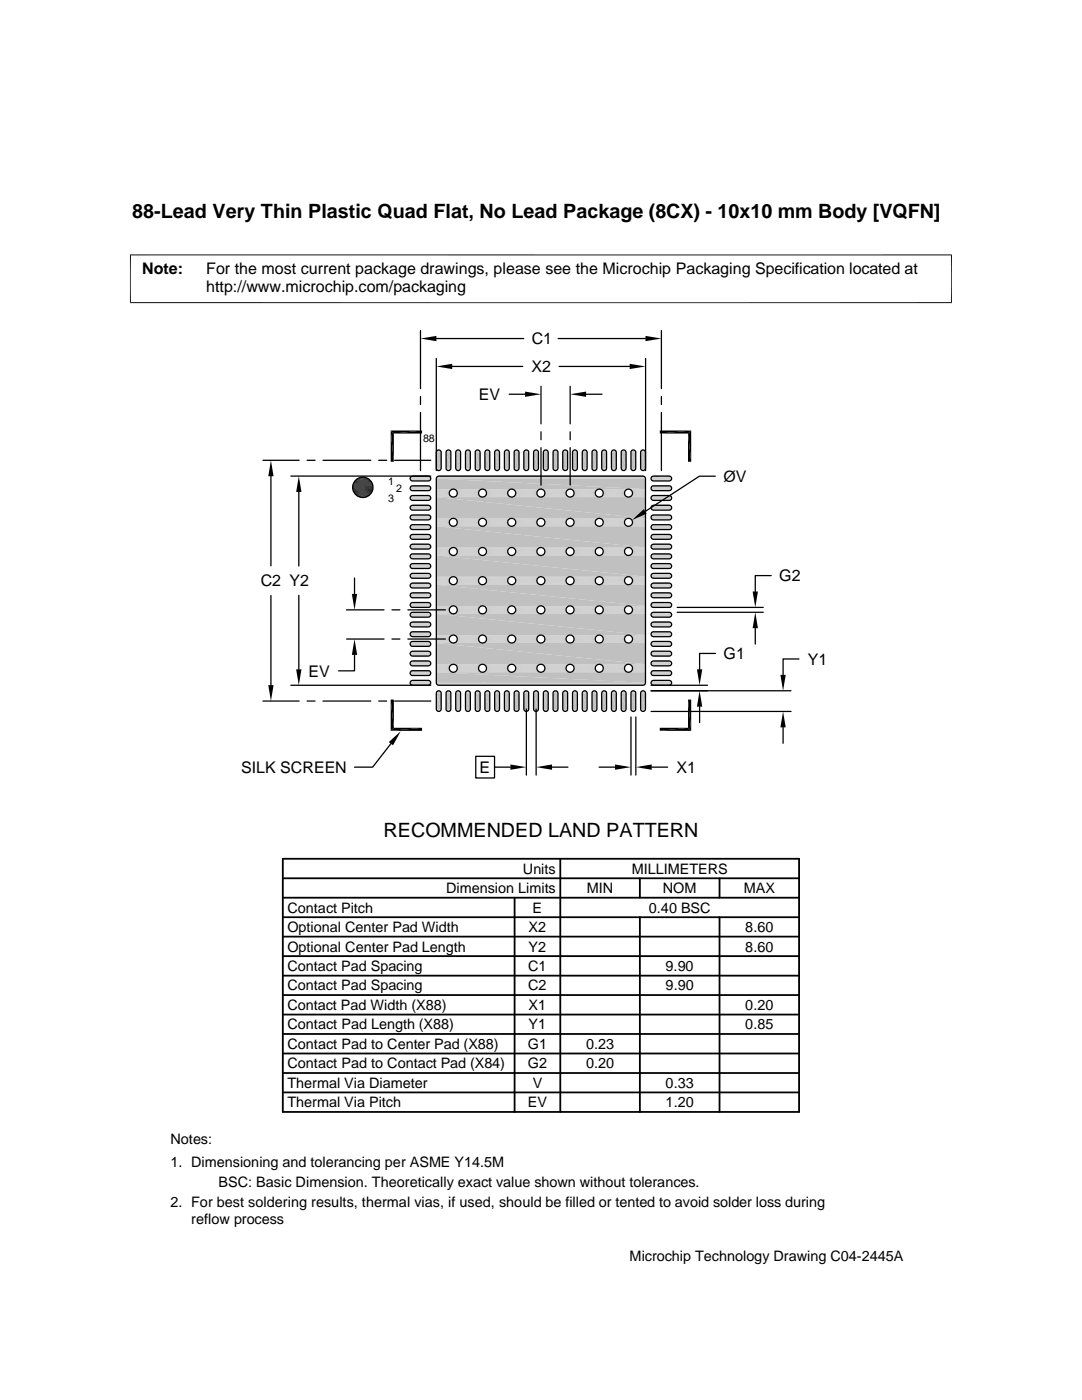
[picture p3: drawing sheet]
<svg xmlns="http://www.w3.org/2000/svg" width="216mm" height="279mm" viewBox="0 0 216 279" stroke-linecap="round" stroke-linejoin="round" font-family="sans-serif">
<defs><g id="words">
<g font-size="3.9">
<text x="26.4" y="43.5">88-Lead Very Thin Plastic Quad Flat, No Lead Package (8CX) - 10x10 mm Body [VQFN]</text>
<text x="76.5" y="167">RECOMMENDED LAND PATTERN</text>
</g>
<g font-size="3.2">
<text x="28.4" y="54.6">Note:</text>
<text x="41.1" y="58.3">http://www.microchip.com/packaging</text>
<text x="41.1" y="54.6">For the most current package drawings, please see the Microchip Packaging Specification located at</text>
<text x="106.1" y="68.7">C1</text>
<text x="106.1" y="74.3">X2</text>
<text x="95.6" y="79.8">EV</text>
<text x="144.4" y="96.1">ØV</text>
<text x="52" y="117">C2 Y2</text>
<text x="155.5" y="116">G2</text>
<text x="144.4" y="131.5">G1</text>
<text x="61.6" y="135">EV</text>
<text x="161.2" y="132.7">Y1</text>
<text x="48.1" y="154.2">SILK SCREEN</text>
<text x="95.7" y="154.2">E</text>
<text x="135" y="154.2">X1</text>
</g>
<g font-size="2.9">
<text x="89" y="178.2">Dimension Limits</text>
<text x="104.3" y="174.4">Units</text>
<text x="117.1" y="178.2">MIN</text>
<text x="126" y="174.4">MILLIMETERS</text>
<text x="132.3" y="178.2">NOM</text>
<text x="148.4" y="178.2">MAX</text>
<text x="57.3" y="182.1">Contact Pitch</text>
<text x="106.3" y="182.1">E</text>
<text x="129.5" y="182.1">0.40 BSC</text>
<text x="57.3" y="186">Optional Center Pad Width</text>
<text x="57.3" y="189.9">Optional Center Pad Length</text>
<text x="105.5" y="189.9">Y2</text>
<text x="105.5" y="186">X2</text>
<text x="148.7" y="189.9">8.60</text>
<text x="148.7" y="186">8.60</text>
<text x="57.3" y="197.7">Contact Pad Spacing</text>
<text x="57.3" y="193.8">Contact Pad Spacing</text>
<text x="105.4" y="197.7">C2</text>
<text x="105.4" y="193.8">C1</text>
<text x="132.8" y="193.8">9.90</text>
<text x="132.8" y="197.7">9.90</text>
<text x="57.3" y="201.6">Contact Pad Width (X88)</text>
<text x="105.5" y="201.6">X1</text>
<text x="148.7" y="201.6">0.20</text>
<text x="57.3" y="209.3">Contact Pad to Center Pad (X88)</text>
<text x="57.3" y="205.4">Contact Pad Length (X88)</text>
<text x="105.3" y="209.3">G1</text>
<text x="105.5" y="205.4">Y1</text>
<text x="116.9" y="209.3">0.23</text>
<text x="148.7" y="205.4">0.85</text>
<text x="57.3" y="213.2">Contact Pad to Contact Pad (X84)</text>
<text x="105.3" y="213.2">G2</text>
<text x="116.9" y="213.2">0.20</text>
<text x="57.3" y="217.1">Thermal Via Diameter</text>
<text x="57.3" y="221">Thermal Via Pitch</text>
<text x="105.3" y="221">EV</text>
<text x="106.3" y="217.1">V</text>
<text x="132.8" y="217.1">0.33</text>
<text x="132.8" y="221">1.20</text>
<text x="34" y="228.3">Notes:</text>
<text x="34" y="232.9">1. Dimensioning and tolerancing per ASME Y14.5M</text>
<text x="43.6" y="236.9">BSC: Basic Dimension. Theoretically exact value shown without tolerances.</text>
<text x="34" y="241">2. For best soldering results, thermal vias, if used, should be filled or tented to avoid solder loss during</text>
<text x="38.1" y="244.3">reflow process</text>
<text x="125.6" y="251.7">Microchip Technology Drawing C04-2445A</text>
</g>
<g font-size="2.1">
<text x="84.4" y="88.2">88</text>
<text x="77.5" y="96.8">1</text>
<text x="77.5" y="100.1">3</text>
<text x="79.1" y="98.2">2</text>
</g>
</g></defs>
<g fill="#c0c0c0">
<path d="M128.2 89.8h.3z"/>
<path d="M128.3 89.8h.2z"/>
<path d="M126.2 89.8h.3z"/>
<path d="M126.3 89.8h.2z"/>
<path d="M124.3 89.8h.3z"/>
<path d="M124.4 89.8h.2z"/>
<path d="M122.4 89.8h.2z"/>
<path d="M120.4 89.8h.3z"/>
<path d="M120.5 89.8h.2z"/>
<path d="M118.5 89.8h.2z"/>
<path d="M118.6 89.8h.1z"/>
<path d="M116.5 89.8h.3z"/>
<path d="M116.6 89.8h.2z"/>
<path d="M114.6 89.8h.3z"/>
<path d="M114.7 89.8h.2z"/>
<path d="M112.6 89.8h.3z"/>
<path d="M112.7 89.8h.2z"/>
<path d="M110.7 89.8h.3z"/>
<path d="M110.8 89.8h.2z"/>
<path d="M108.8 89.8h.2z"/>
<path d="M108.9 89.8h.1z"/>
<path d="M106.8 89.8h.3z"/>
<path d="M106.9 89.8h.2z"/>
<path d="M104.9 89.8h.3z"/>
<path d="M105 89.8h.2z"/>
<path d="M102.9 89.8h.3z"/>
<path d="M103 89.8h.2z"/>
<path d="M101 89.8h.3z"/>
<path d="M101.1 89.8h.2z"/>
<path d="M99.1 89.8h.2z"/>
<path d="M97.1 89.8h.3z"/>
<path d="M97.2 89.8h.2z"/>
<path d="M95.2 89.8h.2z"/>
<path d="M95.3 89.8h.1z"/>
<path d="M93.2 89.8h.3z"/>
<path d="M93.3 89.8h.2z"/>
<path d="M91.3 89.8h.2z"/>
<path d="M91.4 89.8h.1z"/>
<path d="M89.3 89.8h.3z"/>
<path d="M89.4 89.8h.2z"/>
<path d="M87.4 89.8h.3z"/>
<path d="M87.5 89.8h.2z"/>
<path d="M128.1 89.9h.4z"/>
<path d="M128.2 89.8l.3 .1z"/>
<path d="M126.2 89.9h.4z"/>
<path d="M126.2 89.8l.4 .1z"/>
<path d="M124.2 89.9h.5z"/>
<path d="M124.3 89.8l.4 .1z"/>
<path d="M122.3 89.9h.4z"/>
<path d="M122.4 89.8l.3 .1z"/>
<path d="M120.3 89.9h.5z"/>
<path d="M120.4 89.8l.4 .1z"/>
<path d="M118.4 89.9h.4z"/>
<path d="M118.5 89.8l.3 .1z"/>
<path d="M116.5 89.9h.4z"/>
<path d="M116.5 89.8l.4 .1z"/>
<path d="M114.5 89.9h.4z"/>
<path d="M114.6 89.8l.3 .1z"/>
<path d="M112.6 89.9h.4z"/>
<path d="M112.6 89.8l.4 .1z"/>
<path d="M110.6 89.9h.5z"/>
<path d="M110.7 89.8l.4 .1z"/>
<path d="M108.7 89.9h.4z"/>
<path d="M108.8 89.8l.3 .1z"/>
<path d="M106.7 89.9h.5z"/>
<path d="M106.8 89.8l.4 .1z"/>
<path d="M104.8 89.9h.4z"/>
<path d="M104.9 89.8l.3 .1z"/>
<path d="M102.8 89.9h.5z"/>
<path d="M102.9 89.8l.4 .1z"/>
<path d="M100.9 89.9h.4z"/>
<path d="M101 89.8l.3 .1z"/>
<path d="M99 89.9h.4z"/>
<path d="M99.1 89.8l.3 .1z"/>
<path d="M97 89.9h.5z"/>
<path d="M97.1 89.8l.4 .1z"/>
<path d="M95.1 89.9h.4z"/>
<path d="M95.2 89.8l.3 .1z"/>
<path d="M93.2 89.9h.4z"/>
<path d="M93.2 89.8l.4 .1z"/>
<path d="M91.2 89.9h.4z"/>
<path d="M91.3 89.8l.3 .1z"/>
<path d="M89.3 89.9h.4z"/>
<path d="M89.3 89.8l.4 .1z"/>
<path d="M87.3 89.9h.5z"/>
<path d="M87.4 89.8l.4 .1z"/>
<path d="M128 89.9h.6z"/>
<path d="M128.1 89.9h.5z"/>
<path d="M126.1 89.9h.6z"/>
<path d="M126.2 89.9h.5z"/>
<path d="M124.1 89.9h.6z"/>
<path d="M122.2 89.9h.6z"/>
<path d="M122.3 89.9h.5z"/>
<path d="M120.2 89.9h.6z"/>
<path d="M118.3 89.9h.6z"/>
<path d="M118.4 89.9h.5z"/>
<path d="M116.4 89.9h.6z"/>
<path d="M116.5 89.9h.5z"/>
<path d="M114.4 89.9h.6z"/>
<path d="M114.5 89.9h.5z"/>
<path d="M112.5 89.9h.6z"/>
<path d="M112.6 89.9h.5z"/>
<path d="M108.6 89.9h.6z"/>
<path d="M108.7 89.9h.5z"/>
<path d="M106.7 89.9h.6z"/>
<path d="M104.7 89.9h.6z"/>
<path d="M104.8 89.9h.5z"/>
<path d="M102.8 89.9h.6z"/>
<path d="M100.8 89.9h.6z"/>
<path d="M100.9 89.9h.5z"/>
<path d="M98.9 89.9h.6z"/>
<path d="M99 89.9h.5z"/>
<path d="M95 89.9h.6z"/>
<path d="M95.1 89.9h.5z"/>
<path d="M93.1 89.9h.6z"/>
<path d="M93.2 89.9h.5z"/>
<path d="M91.1 89.9h.6z"/>
<path d="M91.2 89.9h.5z"/>
<path d="M89.2 89.9h.6z"/>
<path d="M89.3 89.9h.5z"/>
<path d="M87.2 89.9h.6z"/>
<path d="M128 89.9l.7 .1z"/>
<path d="M126.1 89.9l.6 .1z"/>
<path d="M124.1 89.9l.7 .1z"/>
<path d="M122.2 89.9l.7 .1z"/>
<path d="M120.2 89.9l.7 .1z"/>
<path d="M118.3 89.9l.7 .1z"/>
<path d="M116.4 89.9l.6 .1z"/>
<path d="M114.4 89.9l.7 .1z"/>
<path d="M112.4 90h.7z"/>
<path d="M112.5 89.9l.6 .1z"/>
<path d="M110.6 89.9l.6 .1z"/>
<path d="M108.6 89.9l.7 .1z"/>
<path d="M106.7 89.9l.6 .1z"/>
<path d="M104.6 90h.8z"/>
<path d="M104.7 89.9l.7 .1z"/>
<path d="M102.8 89.9l.6 .1z"/>
<path d="M100.8 89.9l.7 .1z"/>
<path d="M98.9 89.9l.6 .1z"/>
<path d="M96.9 90h.7z"/>
<path d="M97 89.9l.6 .1z"/>
<path d="M95 89.9l.7 .1z"/>
<path d="M93.1 89.9l.6 .1z"/>
<path d="M91.1 89.9l.7 .1z"/>
<path d="M89.2 89.9l.6 .1z"/>
<path d="M87.2 89.9l.7 .1z"/>
<path d="M128 90h.7z"/>
<path d="M126 90h.8z"/>
<path d="M124.1 90h.7z"/>
<path d="M122.1 90h.8z"/>
<path d="M120.2 90h.8z"/>
<path d="M118.3 90h.7z"/>
<path d="M116.3 90h.8z"/>
<path d="M114.4 90h.7z"/>
<path d="M112.4 90h.8z"/>
<path d="M110.5 90h.8z"/>
<path d="M108.5 90h.8z"/>
<path d="M106.6 90h.8z"/>
<path d="M102.7 90h.8z"/>
<path d="M100.8 90h.7z"/>
<path d="M98.8 90h.8z"/>
<path d="M96.9 90h.8z"/>
<path d="M95 90h.7z"/>
<path d="M93 90h.8z"/>
<path d="M91.1 90h.7z"/>
<path d="M89.1 90h.8z"/>
<path d="M87.2 90h.7z"/>
<path d="M127.9 90l.9 .1z"/>
<path d="M126 90l.8 .1z"/>
<path d="M124 90l.9 .1z"/>
<path d="M122.1 90l.8 .1z"/>
<path d="M120.1 90l.9 .1z"/>
<path d="M118.2 90l.9 .1z"/>
<path d="M116.2 90l.9 .1z"/>
<path d="M114.3 90l.9 .1z"/>
<path d="M112.4 90l.8 .1z"/>
<path d="M110.4 90l.9 .1z"/>
<path d="M108.5 90l.8 .1z"/>
<path d="M106.6 90l.8 .1z"/>
<path d="M104.6 90l.9 .1z"/>
<path d="M102.7 90l.8 .1z"/>
<path d="M100.7 90l.9 .1z"/>
<path d="M98.8 90l.9 .1z"/>
<path d="M96.8 90l.9 .1z"/>
<path d="M94.9 90l.9 .1z"/>
<path d="M92.9 90l.9 .1z"/>
<path d="M91 90l.9 .1z"/>
<path d="M89.1 90l.8 .1z"/>
<path d="M87.1 90l.9 .1z"/>
<path d="M127.9 90.1l.9 .1z"/>
<path d="M125.9 90.1l1 .1z"/>
<path d="M124 90.1l.9 .1z"/>
<path d="M122 90.1l1 .1z"/>
<path d="M120.1 90.1l.9 .1z"/>
<path d="M118.2 90.1l.9 .1z"/>
<path d="M116.2 90.1l.9 .1z"/>
<path d="M114.3 90.1l.9 .1z"/>
<path d="M112.3 90.1l1 .1z"/>
<path d="M110.4 90.1l.9 .1z"/>
<path d="M108.4 90.1l1 .1z"/>
<path d="M106.5 90.1l.9 .1z"/>
<path d="M104.6 90.1l.9 .1z"/>
<path d="M102.6 90.1l.9 .1z"/>
<path d="M100.7 90.1l.9 .1z"/>
<path d="M98.7 90.1l1 .1z"/>
<path d="M96.8 90.1l.9 .1z"/>
<path d="M94.8 90.1l1 .1z"/>
<path d="M92.9 90.1l.9 .1z"/>
<path d="M91 90.1l.9 .1z"/>
<path d="M89 90.1l1 .1z"/>
<path d="M87.1 90.1l.9 .1z"/>
<path d="M127.8 90.2l1 .1z"/>
<path d="M125.9 90.2l1 .1z"/>
<path d="M124 90.2l.9 .1z"/>
<path d="M122 90.2l1 .1z"/>
<path d="M120.1 90.2l.9 .1z"/>
<path d="M118.1 90.2l1 .1z"/>
<path d="M116.2 90.2l1 .1z"/>
<path d="M114.3 90.2l.9 .1z"/>
<path d="M112.3 90.2l1 .1z"/>
<path d="M110.4 90.2l.9 .1z"/>
<path d="M108.4 90.2l1 .1z"/>
<path d="M106.5 90.2l.9 .1z"/>
<path d="M104.5 90.2l1 .1z"/>
<path d="M102.6 90.2l1 .1z"/>
<path d="M100.6 90.2l1 .1z"/>
<path d="M98.7 90.2l1 .1z"/>
<path d="M96.8 90.2l.9 .1z"/>
<path d="M94.8 90.2l1 .1z"/>
<path d="M92.9 90.2l1 .1z"/>
<path d="M91 90.2l.9 .1z"/>
<path d="M89 90.2l1 .1z"/>
<path d="M87.1 90.2l.9 .1z"/>
<path d="M127.8 90.3l1 3.1h-1z"/>
<path d="M127.8 90.3h1v3.1z"/>
<path d="M125.9 90.3l1 3.1h-1z"/>
<path d="M125.9 90.3h1v3.1z"/>
<path d="M124 90.3l.9 3.1h-.9z"/>
<path d="M124 90.3h.9v3.1z"/>
<path d="M122 90.3l1 3.1h-1z"/>
<path d="M122 90.3h1v3.1z"/>
<path d="M120.1 90.3l.9 3.1h-.9z"/>
<path d="M120.1 90.3h.9v3.1z"/>
<path d="M118.1 90.3l1 3.1h-1z"/>
<path d="M118.1 90.3h1v3.1z"/>
<path d="M116.2 90.3l1 3.1h-1z"/>
<path d="M116.2 90.3h1v3.1z"/>
<path d="M114.2 90.3l1 3.1h-1z"/>
<path d="M114.2 90.3h1v3.1z"/>
<path d="M112.3 90.3l1 3.1h-1z"/>
<path d="M112.3 90.3h1v3.1z"/>
<path d="M110.4 90.3l.9 3.1h-.9z"/>
<path d="M110.4 90.3h.9v3.1z"/>
<path d="M108.4 90.3l1 3.1h-1z"/>
<path d="M108.4 90.3h1v3.1z"/>
<path d="M106.5 90.3l.9 3.1h-.9z"/>
<path d="M106.5 90.3h.9v3.1z"/>
<path d="M104.5 90.3l1 3.1h-1z"/>
<path d="M104.5 90.3h1v3.1z"/>
<path d="M102.6 90.3l1 3.1h-1z"/>
<path d="M102.6 90.3h1v3.1z"/>
<path d="M100.6 90.3l1 3.1h-1z"/>
<path d="M100.6 90.3h1v3.1z"/>
<path d="M98.7 90.3l1 3.1h-1z"/>
<path d="M98.7 90.3h1v3.1z"/>
<path d="M96.8 90.3l.9 3.1h-.9z"/>
<path d="M96.8 90.3h.9v3.1z"/>
<path d="M94.8 90.3l1 3.1h-1z"/>
<path d="M94.8 90.3h1v3.1z"/>
<path d="M92.9 90.3l1 3.1h-1z"/>
<path d="M92.9 90.3h1v3.1z"/>
<path d="M90.9 90.3l1 3.1h-1z"/>
<path d="M90.9 90.3h1v3.1z"/>
<path d="M89 90.3l1 3.1h-1z"/>
<path d="M89 90.3h1v3.1z"/>
<path d="M87.1 90.3l.9 3.1h-.9z"/>
<path d="M87.1 90.3h.9v3.1z"/>
<path d="M127.8 93.4l1 .1z"/>
<path d="M125.9 93.4l1 .1z"/>
<path d="M124 93.4l.9 .1z"/>
<path d="M124 93.4h.9z"/>
<path d="M122 93.4l1 .1z"/>
<path d="M120.1 93.4l.9 .1z"/>
<path d="M118.1 93.4l1 .1z"/>
<path d="M118.1 93.4h1z"/>
<path d="M116.2 93.4l.9 .1z"/>
<path d="M116.2 93.4h1z"/>
<path d="M114.2 93.4l1 .1z"/>
<path d="M112.3 93.4l1 .1z"/>
<path d="M110.4 93.4l.9 .1z"/>
<path d="M110.4 93.4h.9z"/>
<path d="M108.4 93.4l1 .1z"/>
<path d="M108.4 93.4h1z"/>
<path d="M106.5 93.4l.9 .1z"/>
<path d="M104.5 93.4l1 .1z"/>
<path d="M102.6 93.4l.9 .1z"/>
<path d="M102.6 93.4h1z"/>
<path d="M100.6 93.4l1 .1z"/>
<path d="M100.6 93.4h1z"/>
<path d="M98.7 93.4l1 .1z"/>
<path d="M96.8 93.4l.9 .1z"/>
<path d="M94.8 93.4l1 .1z"/>
<path d="M94.8 93.4h1z"/>
<path d="M92.9 93.4l.9 .1z"/>
<path d="M92.9 93.4h1z"/>
<path d="M90.9 93.4l1 .1z"/>
<path d="M89 93.4l1 .1z"/>
<path d="M87.1 93.4l.9 .1z"/>
<path d="M87.1 93.4h.9z"/>
<path d="M127.8 93.5l1 .1h-.9z"/>
<path d="M127.8 93.5h1v.1z"/>
<path d="M125.9 93.5l.9 .1h-.9z"/>
<path d="M125.9 93.5h1l-.1 .1z"/>
<path d="M124 93.5l.9 .1h-.9z"/>
<path d="M124 93.5h.9v.1z"/>
<path d="M122 93.5l.9 .1h-.9z"/>
<path d="M122 93.5h1l-.1 .1z"/>
<path d="M120.1 93.5l.9 .1h-.9z"/>
<path d="M120.1 93.5h.9v.1z"/>
<path d="M118.1 93.5l1 .1h-.9z"/>
<path d="M118.1 93.5h1v.1z"/>
<path d="M116.2 93.5l.9 .1h-.9z"/>
<path d="M116.2 93.5h.9v.1z"/>
<path d="M114.3 93.5l.9 .1h-.9z"/>
<path d="M114.3 93.5h.9v.1z"/>
<path d="M112.3 93.5l.9 .1h-.9z"/>
<path d="M112.3 93.5h1l-.1 .1z"/>
<path d="M110.4 93.5l.9 .1h-.9z"/>
<path d="M110.4 93.5h.9v.1z"/>
<path d="M108.4 93.5l.9 .1h-.9z"/>
<path d="M108.4 93.5h1l-.1 .1z"/>
<path d="M106.5 93.5l.9 .1h-.9z"/>
<path d="M106.5 93.5h.9v.1z"/>
<path d="M104.5 93.5l1 .1h-.9z"/>
<path d="M104.5 93.5h1v.1z"/>
<path d="M102.6 93.5l.9 .1h-.9z"/>
<path d="M102.6 93.5h.9v.1z"/>
<path d="M100.6 93.5l1 .1h-.9z"/>
<path d="M100.6 93.5h1v.1z"/>
<path d="M98.7 93.5l1 .1h-1z"/>
<path d="M98.7 93.5h1v.1z"/>
<path d="M96.8 93.5l.9 .1h-.9z"/>
<path d="M96.8 93.5h.9v.1z"/>
<path d="M94.8 93.5l1 .1h-1z"/>
<path d="M94.8 93.5h1v.1z"/>
<path d="M92.9 93.5l.9 .1h-.9z"/>
<path d="M92.9 93.5h.9v.1z"/>
<path d="M91 93.5l.9 .1h-.9z"/>
<path d="M91 93.5h.9v.1z"/>
<path d="M89 93.5l.9 .1h-.9z"/>
<path d="M89 93.5h1l-.1 .1z"/>
<path d="M87.1 93.5l.9 .1h-.9z"/>
<path d="M87.1 93.5h.9v.1z"/>
<path d="M127.9 93.6l.8 .1z"/>
<path d="M127.9 93.6h.9z"/>
<path d="M125.9 93.6l.9 .1z"/>
<path d="M125.9 93.6h.9z"/>
<path d="M124 93.6l.8 .1z"/>
<path d="M124 93.6h.9z"/>
<path d="M122 93.6l.9 .1z"/>
<path d="M122 93.6h.9z"/>
<path d="M120.1 93.6l.9 .1z"/>
<path d="M120.1 93.6h.9z"/>
<path d="M118.2 93.6l.8 .1z"/>
<path d="M118.2 93.6h.9z"/>
<path d="M116.2 93.6l.9 .1z"/>
<path d="M116.2 93.6h.9z"/>
<path d="M114.3 93.6l.8 .1z"/>
<path d="M114.3 93.6h.9z"/>
<path d="M112.3 93.6l.9 .1z"/>
<path d="M112.3 93.6h.9z"/>
<path d="M110.4 93.6l.9 .1z"/>
<path d="M110.4 93.6h.9z"/>
<path d="M108.4 93.6l.9 .1z"/>
<path d="M108.4 93.6h.9z"/>
<path d="M106.5 93.6l.9 .1z"/>
<path d="M106.5 93.6h.9z"/>
<path d="M104.6 93.6l.8 .1z"/>
<path d="M104.6 93.6h.9z"/>
<path d="M102.6 93.6l.9 .1z"/>
<path d="M102.6 93.6h.9z"/>
<path d="M100.7 93.6l.8 .1z"/>
<path d="M100.7 93.6h.9z"/>
<path d="M98.7 93.6l.9 .1z"/>
<path d="M98.7 93.6h1z"/>
<path d="M96.8 93.6l.9 .1z"/>
<path d="M96.8 93.6h.9z"/>
<path d="M94.8 93.6l.9 .1z"/>
<path d="M94.8 93.6h1z"/>
<path d="M92.9 93.6l.9 .1z"/>
<path d="M92.9 93.6h.9z"/>
<path d="M91 93.6l.8 .1z"/>
<path d="M91 93.6h.9z"/>
<path d="M89 93.6l.9 .1z"/>
<path d="M89 93.6h.9z"/>
<path d="M87.1 93.6l.8 .1z"/>
<path d="M87.1 93.6h.9z"/>
<path d="M127.9 93.7l.8 .1z"/>
<path d="M127.9 93.7h.8z"/>
<path d="M126 93.7l.7 .1z"/>
<path d="M126 93.7h.8z"/>
<path d="M124 93.7l.8 .1z"/>
<path d="M124 93.7h.8z"/>
<path d="M122.1 93.7l.8 .1z"/>
<path d="M122.1 93.7h.8z"/>
<path d="M120.1 93.7l.8 .1z"/>
<path d="M120.1 93.7h.9z"/>
<path d="M118.2 93.7l.8 .1z"/>
<path d="M118.2 93.7h.8z"/>
<path d="M116.2 93.7l.8 .1z"/>
<path d="M116.2 93.7h.9z"/>
<path d="M114.3 93.7l.8 .1z"/>
<path d="M114.3 93.7h.8z"/>
<path d="M112.4 93.7l.7 .1z"/>
<path d="M112.4 93.7h.8z"/>
<path d="M110.4 93.7l.8 .1z"/>
<path d="M110.4 93.7h.9z"/>
<path d="M108.5 93.7l.8 .1z"/>
<path d="M108.5 93.7h.8z"/>
<path d="M106.6 93.7l.7 .1z"/>
<path d="M106.6 93.7h.8z"/>
<path d="M104.6 93.7l.8 .1z"/>
<path d="M104.6 93.7h.8z"/>
<path d="M102.7 93.7l.7 .1z"/>
<path d="M102.7 93.7h.8z"/>
<path d="M100.7 93.7l.8 .1z"/>
<path d="M100.7 93.7h.8z"/>
<path d="M98.8 93.7l.7 .1z"/>
<path d="M98.8 93.7h.8z"/>
<path d="M96.8 93.7l.8 .1z"/>
<path d="M96.8 93.7h.9z"/>
<path d="M94.9 93.7l.8 .1z"/>
<path d="M94.9 93.7h.8z"/>
<path d="M92.9 93.7l.8 .1z"/>
<path d="M92.9 93.7h.9z"/>
<path d="M91 93.7l.8 .1z"/>
<path d="M91 93.7h.8z"/>
<path d="M89.1 93.7l.7 .1z"/>
<path d="M89.1 93.7h.8z"/>
<path d="M87.1 93.7l.8 .1z"/>
<path d="M87.1 93.7h.8z"/>
<path d="M128 93.8h.6z"/>
<path d="M128 93.8h.7z"/>
<path d="M126 93.8h.7z"/>
<path d="M124.1 93.8h.6z"/>
<path d="M124.1 93.8h.7z"/>
<path d="M122.1 93.8h.7z"/>
<path d="M122.1 93.8h.8z"/>
<path d="M120.2 93.8h.6z"/>
<path d="M120.2 93.8h.7z"/>
<path d="M118.3 93.8h.6z"/>
<path d="M118.3 93.8h.7z"/>
<path d="M116.3 93.8h.7z"/>
<path d="M114.4 93.8h.6z"/>
<path d="M114.4 93.8h.7z"/>
<path d="M112.4 93.8h.7z"/>
<path d="M110.5 93.8h.6z"/>
<path d="M110.5 93.8h.7z"/>
<path d="M108.5 93.8h.7z"/>
<path d="M108.5 93.8h.8z"/>
<path d="M106.6 93.8h.7z"/>
<path d="M104.6 93.8h.7z"/>
<path d="M104.6 93.8h.8z"/>
<path d="M102.7 93.8h.7z"/>
<path d="M100.8 93.8h.6z"/>
<path d="M100.8 93.8h.7z"/>
<path d="M98.8 93.8h.7z"/>
<path d="M96.9 93.8h.6z"/>
<path d="M96.9 93.8h.7z"/>
<path d="M95 93.8h.6z"/>
<path d="M95 93.8h.7z"/>
<path d="M93 93.8h.7z"/>
<path d="M91.1 93.8h.6z"/>
<path d="M91.1 93.8h.7z"/>
<path d="M89.1 93.8h.7z"/>
<path d="M87.2 93.8h.6z"/>
<path d="M87.2 93.8h.7z"/>
<path d="M128 93.8l.5 .1z"/>
<path d="M126.1 93.8l.5 .1z"/>
<path d="M126.1 93.8h.6z"/>
<path d="M124.1 93.8l.6 .1z"/>
<path d="M122.2 93.8l.5 .1z"/>
<path d="M122.2 93.8h.6z"/>
<path d="M120.2 93.8l.6 .1z"/>
<path d="M118.3 93.8l.5 .1z"/>
<path d="M116.4 93.8l.5 .1z"/>
<path d="M116.4 93.8h.6z"/>
<path d="M114.4 93.8l.5 .1z"/>
<path d="M112.5 93.8l.5 .1z"/>
<path d="M112.5 93.8h.6z"/>
<path d="M110.6 93.8l.5 .1z"/>
<path d="M110.6 93.8h.5z"/>
<path d="M108.6 93.8l.5 .1z"/>
<path d="M108.6 93.8h.6z"/>
<path d="M106.7 93.8l.5 .1z"/>
<path d="M106.7 93.8h.6z"/>
<path d="M104.7 93.8l.5 .1z"/>
<path d="M104.7 93.8h.6z"/>
<path d="M102.8 93.8l.5 .1z"/>
<path d="M102.8 93.8h.6z"/>
<path d="M100.8 93.8l.5 .1z"/>
<path d="M98.9 93.8l.5 .1z"/>
<path d="M98.9 93.8h.6z"/>
<path d="M97 93.8l.5 .1z"/>
<path d="M97 93.8h.5z"/>
<path d="M95 93.8l.5 .1z"/>
<path d="M93.1 93.8l.5 .1z"/>
<path d="M93.1 93.8h.6z"/>
<path d="M91.1 93.8l.5 .1z"/>
<path d="M89.2 93.8l.5 .1z"/>
<path d="M89.2 93.8h.6z"/>
<path d="M87.2 93.8l.6 .1z"/>
<path d="M128.1 93.9h.4z"/>
<path d="M126.2 93.9h.3z"/>
<path d="M126.2 93.9h.4z"/>
<path d="M124.2 93.9h.4z"/>
<path d="M124.2 93.9h.5z"/>
<path d="M122.3 93.9h.3z"/>
<path d="M122.3 93.9h.4z"/>
<path d="M120.3 93.9h.4z"/>
<path d="M120.3 93.9h.5z"/>
<path d="M118.4 93.9h.3z"/>
<path d="M118.4 93.9h.4z"/>
<path d="M116.5 93.9h.3z"/>
<path d="M116.5 93.9h.4z"/>
<path d="M114.5 93.9h.4z"/>
<path d="M112.6 93.9h.3z"/>
<path d="M112.6 93.9h.4z"/>
<path d="M110.6 93.9h.4z"/>
<path d="M110.6 93.9h.5z"/>
<path d="M108.7 93.9h.3z"/>
<path d="M108.7 93.9h.4z"/>
<path d="M106.7 93.9h.4z"/>
<path d="M106.7 93.9h.5z"/>
<path d="M104.8 93.9h.4z"/>
<path d="M102.8 93.9h.4z"/>
<path d="M102.8 93.9h.5z"/>
<path d="M100.9 93.9h.4z"/>
<path d="M99 93.9h.3z"/>
<path d="M99 93.9h.4z"/>
<path d="M97 93.9h.4z"/>
<path d="M97 93.9h.5z"/>
<path d="M95.1 93.9h.3z"/>
<path d="M95.1 93.9h.4z"/>
<path d="M93.2 93.9h.3z"/>
<path d="M93.2 93.9h.4z"/>
<path d="M91.2 93.9h.3z"/>
<path d="M91.2 93.9h.4z"/>
<path d="M89.3 93.9h.3z"/>
<path d="M89.3 93.9h.4z"/>
<path d="M87.3 93.9h.4z"/>
<path d="M87.3 93.9h.5z"/>
<path d="M128.2 93.9h.2z"/>
<path d="M128.2 93.9h.3z"/>
<path d="M126.2 93.9h.2z"/>
<path d="M124.3 93.9h.2z"/>
<path d="M124.3 93.9h.3z"/>
<path d="M122.4 93.9h.1z"/>
<path d="M122.4 93.9h.2z"/>
<path d="M120.4 93.9h.2z"/>
<path d="M120.4 93.9h.3z"/>
<path d="M118.5 93.9h.2z"/>
<path d="M116.5 93.9h.2z"/>
<path d="M114.6 93.9h.2z"/>
<path d="M114.6 93.9h.3z"/>
<path d="M112.6 93.9h.2z"/>
<path d="M110.7 93.9h.2z"/>
<path d="M110.7 93.9h.3z"/>
<path d="M108.8 93.9h.1z"/>
<path d="M108.8 93.9h.2z"/>
<path d="M106.8 93.9h.2z"/>
<path d="M106.8 93.9h.3z"/>
<path d="M104.9 93.9h.2z"/>
<path d="M104.9 93.9h.3z"/>
<path d="M102.9 93.9h.2z"/>
<path d="M102.9 93.9h.3z"/>
<path d="M101 93.9h.2z"/>
<path d="M101 93.9h.3z"/>
<path d="M99.1 93.9h.1z"/>
<path d="M99.1 93.9h.2z"/>
<path d="M97.1 93.9h.2z"/>
<path d="M97.1 93.9h.3z"/>
<path d="M95.2 93.9h.2z"/>
<path d="M93.2 93.9h.2z"/>
<path d="M91.3 93.9h.2z"/>
<path d="M89.3 93.9h.2z"/>
<path d="M87.4 93.9h.2z"/>
<path d="M87.4 93.9h.3z"/>
</g>
<g fill="none" stroke="#c0c0c0" stroke-width=".2">
<path d="M81.8 95.4h4.2M81.8 97.3h4.2M81.8 99.3h4.2M81.8 95.5h4.2M81.8 95.6h4.2M81.8 97.4h4.2M81.8 97.5h4.2M81.8 99.4h4.2M81.8 99.5h4.2M81.9 95.3h4M81.9 97.3h4M81.9 99.2h4"/>
<path d="M81.9 95.7h4M81.9 97.6h4M81.9 99.5h4M81.9 97.2h4M81.9 99.1h4M81.9 95.8h4M81.9 97.7h4M81.9 99.6h4M81.9 97.8h4M81.9 99.7h4M81.9 95.2h4M81.9 97.1h4"/>
<path d="M81.9 99h4M82 95.1h3.8M82 97.1h3.8M82 99h3.8M82 95.9h3.8M82 97.8h3.8M82 99.8h3.8M82.1 95.9h3.6M82.1 97.9h3.6M82.1 99.8h3.6M82.1 95.1h3.6M82.1 97h3.6"/>
<path d="M82.1 99h3.6M82.1 96h3.6M82.1 99.9h3.6M82.1 95h3.6M82.1 98.9h3.6M129.9 95.4h4.1M129.9 97.3h4.1M129.9 99.3h4.1M129.9 95.5h4.1M129.9 95.6h4.1M129.9 97.4h4.1M129.9 97.5h4.1"/>
<path d="M129.9 99.4h4.1M129.9 99.5h4.1M129.9 95.3h4.1M129.9 99.2h4.1M129.9 95.7h4.1M129.9 97.6h4.1M129.9 97.2h4.1M129.9 99.1h4.1M129.9 95.8h4.1M129.9 97.7h4.1M129.9 99.6h4.1M130 95.8h3.9"/>
<path d="M130 97.8h3.9M130 99.7h3.9M130 95.2h3.9M130 97.1h3.9M130 99h3.9M130 95.1h3.9M130 95.9h3.9M130 99.8h3.9M130.1 95.1h3.7M130.1 97h3.7M130.1 99h3.7M130.1 95.9h3.7"/>
<path d="M130.1 97.9h3.7M130.1 99.8h3.7M130.2 95h3.5M130.2 97h3.5M130.2 98.9h3.5M130.2 96h3.5M130.2 97.9h3.5M130.2 99.9h3.5M81.8 101.2h4.2M81.8 103.2h4.2M81.8 105.1h4.2M81.8 107.1h4.2"/>
<path d="M81.8 109h4.2M81.8 110.9h4.2M81.8 112.9h4.2M81.8 114.8h4.2M81.8 116.8h4.2M81.8 118.7h4.2M81.8 101.3h4.2M81.8 101.4h4.2M81.8 103.3h4.2M81.8 103.4h4.2M81.8 105.2h4.2M81.8 105.3h4.2"/>
<path d="M81.8 107.2h4.2M81.8 109.1h4.2M81.8 109.2h4.2M81.8 111h4.2M81.8 111.1h4.2M81.8 113h4.2M81.8 113.1h4.2M81.8 114.9h4.2M81.8 115h4.2M81.8 116.9h4.2M81.8 118.8h4.2M81.8 118.9h4.2"/>
<path d="M81.9 101.2h4M81.9 103.1h4M81.9 105h4M81.9 107h4M81.9 108.9h4M81.9 110.8h4M81.9 112.8h4M81.9 114.7h4M81.9 116.7h4M81.9 118.6h4M81.9 101.5h4M81.9 103.4h4"/>
<path d="M81.9 105.4h4M81.9 107.3h4M81.9 109.3h4M81.9 111.2h4M81.9 113.2h4M81.9 115.1h4M81.9 117h4M81.9 119h4M81.9 101.1h4M81.9 103h4M81.9 106.9h4M81.9 108.8h4"/>
<path d="M81.9 112.7h4M81.9 116.6h4M81.9 118.5h4M81.9 101.6h4M81.9 103.5h4M81.9 105.5h4M81.9 107.4h4M81.9 111.3h4M81.9 115.2h4M81.9 117.1h4M81.9 119.1h4M81.9 101.7h4"/>
<path d="M81.9 103.6h4M81.9 107.5h4M81.9 109.4h4M81.9 111.4h4M81.9 113.3h4M81.9 117.2h4M81.9 101h4M81.9 102.9h4M81.9 104.9h4M81.9 106.8h4M81.9 110.7h4M81.9 112.6h4"/>
<path d="M81.9 114.6h4M81.9 116.5h4M82 100.9h3.8M82 102.9h3.8M82 104.8h3.8M82 106.8h3.8M82 108.7h3.8M82 110.6h3.8M82 112.6h3.8M82 114.5h3.8M82 116.5h3.8M82 118.4h3.8"/>
<path d="M82 101.7h3.8M82 103.7h3.8M82 105.6h3.8M82 107.5h3.8M82 109.5h3.8M82 111.4h3.8M82 113.4h3.8M82 115.3h3.8M82 117.2h3.8M82 119.2h3.8M82.1 101.7h3.6M82.1 103.7h3.6"/>
<path d="M82.1 105.6h3.6M82.1 107.6h3.6M82.1 113.4h3.6M82.1 115.4h3.6M82.1 117.3h3.6M82.1 119.2h3.6M82.1 100.9h3.6M82.1 102.8h3.6M82.1 104.8h3.6M82.1 106.7h3.6M82.1 108.7h3.6M82.1 110.6h3.6"/>
<path d="M82.1 112.5h3.6M82.1 114.5h3.6M82.1 116.4h3.6M82.1 118.4h3.6M82.1 109.5h3.6M82.1 111.5h3.6M82.1 119.3h3.6M82.1 118.3h3.6M82.2 100.8h3.4M82.2 102.8h3.4M82.2 104.7h3.4M82.2 106.7h3.4"/>
<path d="M82.2 108.6h3.4M82.2 101.8h3.4M82.2 103.7h3.4M82.2 105.7h3.4M82.2 107.6h3.4M129.9 101.2h4.1M129.9 103.2h4.1M129.9 105.1h4.1M129.9 107.1h4.1M129.9 109h4.1M129.9 110.9h4.1M129.9 112.9h4.1"/>
<path d="M129.9 114.8h4.1M129.9 116.8h4.1M129.9 118.7h4.1M129.9 101.3h4.1M129.9 101.4h4.1M129.9 103.3h4.1M129.9 103.4h4.1M129.9 105.2h4.1M129.9 105.3h4.1M129.9 107.2h4.1M129.9 109.1h4.1M129.9 109.2h4.1"/>
<path d="M129.9 111h4.1M129.9 111.1h4.1M129.9 113h4.1M129.9 113.1h4.1M129.9 114.9h4.1M129.9 115h4.1M129.9 116.9h4.1M129.9 118.8h4.1M129.9 118.9h4.1M129.9 103.1h4.1M129.9 105h4.1M129.9 107h4.1"/>
<path d="M129.9 108.9h4.1M129.9 110.8h4.1M129.9 112.8h4.1M129.9 114.7h4.1M129.9 116.7h4.1M129.9 118.6h4.1M129.9 101.5h4.1M129.9 105.4h4.1M129.9 107.3h4.1M129.9 109.3h4.1M129.9 111.2h4.1M129.9 113.2h4.1"/>
<path d="M129.9 115.1h4.1M129.9 117h4.1M129.9 119h4.1M129.9 101.1h4.1M129.9 103h4.1M129.9 106.9h4.1M129.9 108.8h4.1M129.9 112.7h4.1M129.9 116.6h4.1M129.9 118.5h4.1M129.9 101.6h4.1M129.9 103.5h4.1"/>
<path d="M129.9 105.5h4.1M129.9 107.4h4.1M129.9 111.3h4.1M129.9 115.2h4.1M129.9 117.1h4.1M129.9 119.1h4.1M130 101.7h3.9M130 103.6h3.9M130 105.5h3.9M130 107.5h3.9M130 109.4h3.9M130 111.4h3.9"/>
<path d="M130 113.3h3.9M130 115.2h3.9M130 117.2h3.9M130 119.1h3.9M130 101h3.9M130 102.9h3.9M130 104.9h3.9M130 106.8h3.9M130 108.8h3.9M130 110.7h3.9M130 112.6h3.9M130 114.6h3.9"/>
<path d="M130 116.5h3.9M130 118.5h3.9M130 100.9h3.9M130 104.8h3.9M130 108.7h3.9M130 110.6h3.9M130 114.5h3.9M130 118.4h3.9M130 103.7h3.9M130 105.6h3.9M130 109.5h3.9M130 113.4h3.9"/>
<path d="M130 115.3h3.9M130 119.2h3.9M130.1 100.9h3.7M130.1 102.8h3.7M130.1 104.8h3.7M130.1 106.7h3.7M130.1 108.7h3.7M130.1 110.6h3.7M130.1 112.5h3.7M130.1 114.5h3.7M130.1 116.4h3.7M130.1 118.4h3.7"/>
<path d="M130.1 101.7h3.7M130.1 103.7h3.7M130.1 105.6h3.7M130.1 107.6h3.7M130.1 113.4h3.7M130.1 115.4h3.7M130.1 117.3h3.7M130.1 119.2h3.7M130.2 110.6h3.5M130.2 112.5h3.5M130.2 114.5h3.5M130.2 116.4h3.5"/>
<path d="M130.2 118.3h3.5M130.2 109.5h3.5M130.2 111.5h3.5M130.2 113.4h3.5M130.2 117.3h3.5M130.2 119.3h3.5M130.3 101.8h3.3M130.3 103.7h3.3M130.3 105.7h3.3M130.3 107.6h3.3M130.3 100.8h3.3M130.3 102.8h3.3"/>
<path d="M130.3 104.7h3.3M130.3 106.7h3.3M130.3 108.6h3.3M81.8 120.7h4.2M81.8 122.6h4.2M81.8 124.5h4.2M81.8 126.5h4.2M81.8 128.4h4.2M81.8 130.4h4.2M81.8 132.3h4.2M81.8 134.2h4.2M81.8 136.2h4.2"/>
<path d="M81.8 120.8h4.2M81.8 122.7h4.2M81.8 122.8h4.2M81.8 124.6h4.2M81.8 124.7h4.2M81.8 126.6h4.2M81.8 126.7h4.2M81.8 128.5h4.2M81.8 128.6h4.2M81.8 130.5h4.2M81.8 132.4h4.2M81.8 132.5h4.2"/>
<path d="M81.8 134.3h4.2M81.8 134.4h4.2M81.8 136.3h4.2M81.8 136.4h4.2M81.9 120.6h4M81.9 122.5h4M81.9 124.5h4M81.9 126.4h4M81.9 128.3h4M81.9 130.3h4M81.9 132.2h4M81.9 134.2h4"/>
<path d="M81.9 136.1h4M81.9 120.9h4M81.9 122.9h4M81.9 124.8h4M81.9 126.7h4M81.9 128.7h4M81.9 130.6h4M81.9 132.6h4M81.9 134.5h4M81.9 136.5h4M81.9 120.5h4M81.9 122.4h4"/>
<path d="M81.9 124.4h4M81.9 126.3h4M81.9 128.2h4M81.9 130.2h4M81.9 132.1h4M81.9 134.1h4M81.9 136h4M81.9 121h4M81.9 124.9h4M81.9 126.8h4M81.9 128.8h4M81.9 130.7h4"/>
<path d="M81.9 132.7h4M81.9 134.6h4M81.9 121.1h4M81.9 123h4M81.9 125h4M81.9 126.9h4M81.9 130.8h4M81.9 134.7h4M81.9 136.6h4M81.9 120.4h4M81.9 124.3h4M81.9 126.2h4"/>
<path d="M81.9 130.1h4M81.9 134h4M81.9 135.9h4M82 120.4h3.8M82 122.3h3.8M82 124.2h3.8M82 126.2h3.8M82 128.1h3.8M82 130.1h3.8M82 132h3.8M82 134h3.8M82 135.9h3.8"/>
<path d="M82 121.1h3.8M82 123.1h3.8M82 125h3.8M82 127h3.8M82 128.9h3.8M82 130.8h3.8M82 132.8h3.8M82 134.7h3.8M82 136.7h3.8M82.1 121.2h3.6M82.1 123.1h3.6M82.1 125.1h3.6"/>
<path d="M82.1 127h3.6M82.1 128.9h3.6M82.1 130.9h3.6M82.1 132.8h3.6M82.1 134.8h3.6M82.1 136.7h3.6M82.1 120.3h3.6M82.1 122.3h3.6M82.1 124.2h3.6M82.1 126.1h3.6M82.1 132h3.6M82.1 133.9h3.6"/>
<path d="M82.1 135.8h3.6M82.1 129h3.6M82.1 122.2h3.6M82.1 128h3.6M82.1 130h3.6M82.2 128h3.4M82.2 130h3.4M82.2 131.9h3.4M82.2 133.9h3.4M82.2 135.8h3.4M82.2 125.1h3.4M82.2 130.9h3.4"/>
<path d="M82.2 132.9h3.4M129.9 120.7h4.1M129.9 122.6h4.1M129.9 124.5h4.1M129.9 126.5h4.1M129.9 128.4h4.1M129.9 130.4h4.1M129.9 132.3h4.1M129.9 134.2h4.1M129.9 136.2h4.1M129.9 120.8h4.1M129.9 122.7h4.1"/>
<path d="M129.9 122.8h4.1M129.9 124.6h4.1M129.9 124.7h4.1M129.9 126.6h4.1M129.9 126.7h4.1M129.9 128.5h4.1M129.9 128.6h4.1M129.9 130.5h4.1M129.9 132.4h4.1M129.9 132.5h4.1M129.9 134.3h4.1M129.9 134.4h4.1"/>
<path d="M129.9 136.3h4.1M129.9 136.4h4.1M129.9 120.6h4.1M129.9 122.5h4.1M129.9 126.4h4.1M129.9 128.3h4.1M129.9 130.3h4.1M129.9 132.2h4.1M129.9 136.1h4.1M129.9 120.9h4.1M129.9 122.9h4.1M129.9 124.8h4.1"/>
<path d="M129.9 128.7h4.1M129.9 130.6h4.1M129.9 132.6h4.1M129.9 134.5h4.1M129.9 136.5h4.1M129.9 120.5h4.1M129.9 122.4h4.1M129.9 124.4h4.1M129.9 126.3h4.1M129.9 128.2h4.1M129.9 130.2h4.1M129.9 132.1h4.1"/>
<path d="M129.9 134.1h4.1M129.9 136h4.1M129.9 121h4.1M129.9 124.9h4.1M129.9 126.8h4.1M129.9 128.8h4.1M129.9 130.7h4.1M129.9 132.7h4.1M129.9 134.6h4.1M130 121.1h3.9M130 123h3.9M130 125h3.9"/>
<path d="M130 126.9h3.9M130 128.8h3.9M130 130.8h3.9M130 132.7h3.9M130 134.7h3.9M130 136.6h3.9M130 120.4h3.9M130 122.4h3.9M130 124.3h3.9M130 126.2h3.9M130 128.2h3.9M130 130.1h3.9"/>
<path d="M130 132.1h3.9M130 134h3.9M130 135.9h3.9M130 122.3h3.9M130 124.2h3.9M130 128.1h3.9M130 132h3.9M130 123.1h3.9M130 127h3.9M130 128.9h3.9M130 132.8h3.9M130 136.7h3.9"/>
<path d="M130.1 120.3h3.7M130.1 122.3h3.7M130.1 124.2h3.7M130.1 126.1h3.7M130.1 132h3.7M130.1 133.9h3.7M130.1 135.8h3.7M130.1 121.2h3.7M130.1 123.1h3.7M130.1 125.1h3.7M130.1 127h3.7M130.1 128.9h3.7"/>
<path d="M130.1 130.9h3.7M130.1 132.8h3.7M130.1 134.8h3.7M130.1 136.7h3.7M130.2 120.3h3.5M130.2 122.2h3.5M130.2 128h3.5M130.2 130h3.5M130.2 121.2h3.5M130.2 123.1h3.5M130.2 127h3.5M130.2 129h3.5"/>
<path d="M130.3 125.1h3.3M130.3 130.9h3.3M130.3 132.9h3.3M130.3 128h3.3M130.3 130h3.3M130.3 131.9h3.3M130.3 133.9h3.3M130.3 135.8h3.3"/>
</g>
<g fill="#c0c0c0">
<path d="M128.2 137.9h.3z"/>
<path d="M128.3 137.9h.2z"/>
<path d="M126.2 137.9h.3z"/>
<path d="M126.3 137.9h.2z"/>
<path d="M124.3 137.9h.3z"/>
<path d="M124.4 137.9h.2z"/>
<path d="M122.4 137.9h.2z"/>
<path d="M120.4 137.9h.3z"/>
<path d="M120.5 137.9h.2z"/>
<path d="M118.5 137.9h.2z"/>
<path d="M118.6 137.9h.1z"/>
<path d="M116.5 137.9h.3z"/>
<path d="M116.6 137.9h.2z"/>
<path d="M114.6 137.9h.3z"/>
<path d="M114.7 137.9h.2z"/>
<path d="M112.6 137.9h.3z"/>
<path d="M112.7 137.9h.2z"/>
<path d="M110.7 137.9h.3z"/>
<path d="M110.8 137.9h.2z"/>
<path d="M108.8 137.9h.2z"/>
<path d="M108.9 137.9h.1z"/>
<path d="M106.8 137.9h.3z"/>
<path d="M106.9 137.9h.2z"/>
<path d="M104.9 137.9h.3z"/>
<path d="M105 137.9h.2z"/>
<path d="M102.9 137.9h.3z"/>
<path d="M103 137.9h.2z"/>
<path d="M101 137.9h.3z"/>
<path d="M101.1 137.9h.2z"/>
<path d="M99.1 137.9h.2z"/>
<path d="M97.1 137.9h.3z"/>
<path d="M97.2 137.9h.2z"/>
<path d="M95.2 137.9h.2z"/>
<path d="M95.3 137.9h.1z"/>
<path d="M93.2 137.9h.3z"/>
<path d="M93.3 137.9h.2z"/>
<path d="M91.3 137.9h.2z"/>
<path d="M91.4 137.9h.1z"/>
<path d="M89.3 137.9h.3z"/>
<path d="M89.4 137.9h.2z"/>
<path d="M87.4 137.9h.3z"/>
<path d="M87.5 137.9h.2z"/>
<path d="M128.1 137.9h.4z"/>
<path d="M126.2 137.9h.4z"/>
<path d="M124.2 137.9h.5z"/>
<path d="M124.3 137.9h.4z"/>
<path d="M122.3 137.9h.4z"/>
<path d="M122.4 137.9h.3z"/>
<path d="M120.3 137.9h.5z"/>
<path d="M120.4 137.9h.4z"/>
<path d="M118.4 137.9h.4z"/>
<path d="M118.5 137.9h.3z"/>
<path d="M116.5 137.9h.4z"/>
<path d="M114.5 137.9h.4z"/>
<path d="M112.6 137.9h.4z"/>
<path d="M110.6 137.9h.5z"/>
<path d="M110.7 137.9h.4z"/>
<path d="M108.7 137.9h.4z"/>
<path d="M108.8 137.9h.3z"/>
<path d="M106.7 137.9h.5z"/>
<path d="M106.8 137.9h.4z"/>
<path d="M104.8 137.9h.4z"/>
<path d="M102.8 137.9h.5z"/>
<path d="M102.9 137.9h.4z"/>
<path d="M100.9 137.9h.4z"/>
<path d="M99 137.9h.4z"/>
<path d="M99.1 137.9h.3z"/>
<path d="M97 137.9h.5z"/>
<path d="M97.1 137.9h.4z"/>
<path d="M95.1 137.9h.4z"/>
<path d="M95.2 137.9h.3z"/>
<path d="M93.2 137.9h.4z"/>
<path d="M91.2 137.9h.4z"/>
<path d="M91.3 137.9h.3z"/>
<path d="M89.3 137.9h.4z"/>
<path d="M87.3 137.9h.5z"/>
<path d="M87.4 137.9h.4z"/>
<path d="M128 137.9h.6z"/>
<path d="M128.1 137.9h.5z"/>
<path d="M126.1 137.9h.6z"/>
<path d="M126.2 137.9h.5z"/>
<path d="M124.1 137.9h.6z"/>
<path d="M122.2 137.9h.6z"/>
<path d="M122.3 137.9h.5z"/>
<path d="M120.2 137.9h.6z"/>
<path d="M118.3 137.9h.6z"/>
<path d="M118.4 137.9h.5z"/>
<path d="M116.4 137.9h.6z"/>
<path d="M116.5 137.9h.5z"/>
<path d="M114.4 137.9h.6z"/>
<path d="M114.5 137.9h.5z"/>
<path d="M112.5 137.9h.6z"/>
<path d="M112.6 137.9h.5z"/>
<path d="M108.6 137.9h.6z"/>
<path d="M108.7 137.9h.5z"/>
<path d="M106.7 137.9h.6z"/>
<path d="M104.7 137.9h.6z"/>
<path d="M104.8 137.9h.5z"/>
<path d="M102.8 137.9h.6z"/>
<path d="M100.8 137.9h.6z"/>
<path d="M100.9 137.9h.5z"/>
<path d="M98.9 137.9h.6z"/>
<path d="M99 137.9h.5z"/>
<path d="M95 137.9h.6z"/>
<path d="M95.1 137.9h.5z"/>
<path d="M93.1 137.9h.6z"/>
<path d="M93.2 137.9h.5z"/>
<path d="M91.1 137.9h.6z"/>
<path d="M91.2 137.9h.5z"/>
<path d="M89.2 137.9h.6z"/>
<path d="M89.3 137.9h.5z"/>
<path d="M87.2 137.9h.6z"/>
<path d="M128 137.9l.7 .1z"/>
<path d="M126.1 137.9l.6 .1z"/>
<path d="M124.1 137.9l.7 .1z"/>
<path d="M122.2 137.9l.7 .1z"/>
<path d="M120.2 137.9l.7 .1z"/>
<path d="M118.3 137.9l.7 .1z"/>
<path d="M116.4 137.9l.6 .1z"/>
<path d="M114.4 138h.7z"/>
<path d="M114.4 137.9l.7 .1z"/>
<path d="M112.4 138h.7z"/>
<path d="M112.5 137.9l.6 .1z"/>
<path d="M110.6 137.9l.6 .1z"/>
<path d="M108.5 138h.8z"/>
<path d="M108.6 137.9l.7 .1z"/>
<path d="M106.6 138h.7z"/>
<path d="M106.7 137.9l.6 .1z"/>
<path d="M104.6 138h.8z"/>
<path d="M104.7 137.9l.7 .1z"/>
<path d="M102.7 138h.7z"/>
<path d="M102.8 137.9l.6 .1z"/>
<path d="M100.8 138h.7z"/>
<path d="M100.8 137.9l.7 .1z"/>
<path d="M98.8 138h.7z"/>
<path d="M98.9 137.9l.6 .1z"/>
<path d="M96.9 138h.7z"/>
<path d="M97 137.9l.6 .1z"/>
<path d="M95 138h.7z"/>
<path d="M95 137.9l.7 .1z"/>
<path d="M93 138h.7z"/>
<path d="M93.1 137.9l.6 .1z"/>
<path d="M91.1 138h.7z"/>
<path d="M91.1 137.9l.7 .1z"/>
<path d="M89.1 138h.7z"/>
<path d="M89.2 137.9l.6 .1z"/>
<path d="M87.2 138h.7z"/>
<path d="M87.2 137.9l.7 .1z"/>
<path d="M128 138l.7 .1z"/>
<path d="M126 138l.8 .1h-.8z"/>
<path d="M126 138l.8 .1z"/>
<path d="M124.1 138l.7 .1h-.8z"/>
<path d="M124.1 138l.7 .1z"/>
<path d="M122.1 138l.8 .1z"/>
<path d="M120.2 138l.8 .1z"/>
<path d="M118.3 138l.7 .1h-.8z"/>
<path d="M118.3 138l.7 .1z"/>
<path d="M116.3 138l.8 .1h-.9z"/>
<path d="M116.3 138l.8 .1z"/>
<path d="M114.4 138l.7 .1z"/>
<path d="M112.4 138l.8 .1z"/>
<path d="M110.5 138l.8 .1h-.9z"/>
<path d="M110.5 138l.8 .1z"/>
<path d="M108.5 138l.8 .1h-.8z"/>
<path d="M108.5 138l.8 .1z"/>
<path d="M106.6 138l.8 .1z"/>
<path d="M104.6 138l.8 .1z"/>
<path d="M102.7 138l.8 .1h-.8z"/>
<path d="M102.7 138l.8 .1z"/>
<path d="M100.8 138l.7 .1h-.8z"/>
<path d="M100.8 138l.7 .1z"/>
<path d="M98.8 138l.8 .1z"/>
<path d="M96.9 138l.8 .1z"/>
<path d="M95 138l.7 .1h-.8z"/>
<path d="M95 138l.7 .1z"/>
<path d="M93 138l.8 .1h-.9z"/>
<path d="M93 138l.8 .1z"/>
<path d="M91.1 138l.7 .1z"/>
<path d="M89.1 138l.8 .1h-.8z"/>
<path d="M89.1 138l.8 .1z"/>
<path d="M87.2 138l.7 .1h-.8z"/>
<path d="M87.2 138l.7 .1z"/>
<path d="M127.9 138.1l.9 .1z"/>
<path d="M126 138.1l.8 .1z"/>
<path d="M124 138.1l.9 .1z"/>
<path d="M122.1 138.1l.8 .1z"/>
<path d="M120.1 138.1l.9 .1z"/>
<path d="M118.2 138.1l.9 .1z"/>
<path d="M116.2 138.1l.9 .1z"/>
<path d="M114.3 138.1l.9 .1z"/>
<path d="M112.4 138.1l.8 .1z"/>
<path d="M110.4 138.1l.9 .1z"/>
<path d="M108.5 138.1l.8 .1z"/>
<path d="M106.6 138.1l.8 .1z"/>
<path d="M104.6 138.1l.9 .1z"/>
<path d="M102.7 138.1l.8 .1z"/>
<path d="M100.7 138.1l.9 .1z"/>
<path d="M98.8 138.1l.9 .1z"/>
<path d="M96.8 138.1l.9 .1z"/>
<path d="M94.9 138.1l.9 .1z"/>
<path d="M92.9 138.1l.9 .1z"/>
<path d="M91 138.1l.9 .1z"/>
<path d="M89.1 138.1l.8 .1z"/>
<path d="M87.1 138.1l.9 .1z"/>
<path d="M127.9 138.2l.9 .1h-1z"/>
<path d="M127.9 138.2h.9v.1z"/>
<path d="M125.9 138.2l1 .1h-1z"/>
<path d="M125.9 138.2h.9l.1 .1z"/>
<path d="M124 138.2l.9 .1h-.9z"/>
<path d="M124 138.2h.9v.1z"/>
<path d="M122 138.2l1 .1h-1z"/>
<path d="M122 138.2h.9l.1 .1z"/>
<path d="M120.1 138.2l.9 .1h-.9z"/>
<path d="M120.1 138.2h.9v.1z"/>
<path d="M118.2 138.2l.9 .1h-1z"/>
<path d="M118.2 138.2h.9v.1z"/>
<path d="M116.2 138.2l.9 .1h-.9z"/>
<path d="M116.2 138.2h.9v.1z"/>
<path d="M114.3 138.2l.9 .1h-.9z"/>
<path d="M114.3 138.2h.9v.1z"/>
<path d="M112.3 138.2l1 .1h-1z"/>
<path d="M112.3 138.2h.9l.1 .1z"/>
<path d="M110.4 138.2l.9 .1h-.9z"/>
<path d="M110.4 138.2h.9v.1z"/>
<path d="M108.4 138.2l1 .1h-1z"/>
<path d="M108.4 138.2h.9l.1 .1z"/>
<path d="M106.5 138.2l.9 .1h-.9z"/>
<path d="M106.5 138.2h.9v.1z"/>
<path d="M104.6 138.2l.9 .1h-1z"/>
<path d="M104.6 138.2h.9v.1z"/>
<path d="M102.6 138.2l.9 .1h-.9z"/>
<path d="M102.6 138.2h.9v.1z"/>
<path d="M100.7 138.2l.9 .1h-1z"/>
<path d="M100.7 138.2h.9v.1z"/>
<path d="M98.7 138.2l1 .1h-1z"/>
<path d="M98.7 138.2h1v.1z"/>
<path d="M96.8 138.2l.9 .1h-.9z"/>
<path d="M96.8 138.2h.9v.1z"/>
<path d="M94.8 138.2l1 .1h-1z"/>
<path d="M94.8 138.2h1v.1z"/>
<path d="M92.9 138.2l.9 .1h-.9z"/>
<path d="M92.9 138.2h.9v.1z"/>
<path d="M91 138.2l.9 .1h-.9z"/>
<path d="M91 138.2h.9v.1z"/>
<path d="M89 138.2l1 .1h-1z"/>
<path d="M89 138.2h.9l.1 .1z"/>
<path d="M87.1 138.2l.9 .1h-.9z"/>
<path d="M87.1 138.2h.9v.1z"/>
<path d="M127.8 138.3h1z"/>
<path d="M125.9 138.3h1z"/>
<path d="M124 138.3h.9z"/>
<path d="M122 138.3h1z"/>
<path d="M120.1 138.3h.9z"/>
<path d="M118.1 138.3h1z"/>
<path d="M116.2 138.3h1z"/>
<path d="M114.3 138.3h.9z"/>
<path d="M112.3 138.3h1z"/>
<path d="M110.4 138.3h.9z"/>
<path d="M108.4 138.3h1z"/>
<path d="M106.5 138.3h.9z"/>
<path d="M104.5 138.3h1z"/>
<path d="M102.6 138.3h1z"/>
<path d="M100.6 138.3h1z"/>
<path d="M98.7 138.3h1z"/>
<path d="M96.8 138.3h.9z"/>
<path d="M94.8 138.3h1z"/>
<path d="M92.9 138.3h1z"/>
<path d="M91 138.3h.9z"/>
<path d="M89 138.3h1z"/>
<path d="M87.1 138.3h.9z"/>
<path d="M127.8 138.3l1 3.2h-1z"/>
<path d="M127.8 138.3h1v3.2z"/>
<path d="M125.9 138.3l1 3.2h-1z"/>
<path d="M125.9 138.3h1v3.2z"/>
<path d="M124 138.3l.9 3.2h-.9z"/>
<path d="M124 138.3h.9v3.2z"/>
<path d="M122 138.3l1 3.2h-1z"/>
<path d="M122 138.3h1v3.2z"/>
<path d="M120.1 138.3l.9 3.2h-.9z"/>
<path d="M120.1 138.3h.9v3.2z"/>
<path d="M118.1 138.3l1 3.2h-1z"/>
<path d="M118.1 138.3h1v3.2z"/>
<path d="M116.2 138.3l1 3.2h-1z"/>
<path d="M116.2 138.3h1v3.2z"/>
<path d="M114.2 138.3l1 3.2h-1z"/>
<path d="M114.2 138.3h1v3.2z"/>
<path d="M112.3 138.3l1 3.2h-1z"/>
<path d="M112.3 138.3h1v3.2z"/>
<path d="M110.4 138.3l.9 3.2h-.9z"/>
<path d="M110.4 138.3h.9v3.2z"/>
<path d="M108.4 138.3l1 3.2h-1z"/>
<path d="M108.4 138.3h1v3.2z"/>
<path d="M106.5 138.3l.9 3.2h-.9z"/>
<path d="M106.5 138.3h.9v3.2z"/>
<path d="M104.5 138.3l1 3.2h-1z"/>
<path d="M104.5 138.3h1v3.2z"/>
<path d="M102.6 138.3l1 3.2h-1z"/>
<path d="M102.6 138.3h1v3.2z"/>
<path d="M100.6 138.3l1 3.2h-1z"/>
<path d="M100.6 138.3h1v3.2z"/>
<path d="M98.7 138.3l1 3.2h-1z"/>
<path d="M98.7 138.3h1v3.2z"/>
<path d="M96.8 138.3l.9 3.2h-.9z"/>
<path d="M96.8 138.3h.9v3.2z"/>
<path d="M94.8 138.3l1 3.2h-1z"/>
<path d="M94.8 138.3h1v3.2z"/>
<path d="M92.9 138.3l1 3.2h-1z"/>
<path d="M92.9 138.3h1v3.2z"/>
<path d="M90.9 138.3l1 3.2h-1z"/>
<path d="M90.9 138.3h1v3.2z"/>
<path d="M89 138.3l1 3.2h-1z"/>
<path d="M89 138.3h1v3.2z"/>
<path d="M87.1 138.3l.9 3.2h-.9z"/>
<path d="M87.1 138.3h.9v3.2z"/>
<path d="M127.8 141.5l1 .1z"/>
<path d="M125.9 141.5l1 .1z"/>
<path d="M124 141.5l.9 .1z"/>
<path d="M124 141.5h.9z"/>
<path d="M122 141.5l1 .1z"/>
<path d="M120.1 141.5l.9 .1z"/>
<path d="M118.1 141.5l1 .1z"/>
<path d="M118.1 141.5h1z"/>
<path d="M116.2 141.5l.9 .1z"/>
<path d="M116.2 141.5h1z"/>
<path d="M114.2 141.5l1 .1z"/>
<path d="M112.3 141.5l1 .1z"/>
<path d="M110.4 141.5l.9 .1z"/>
<path d="M110.4 141.5h.9z"/>
<path d="M108.4 141.5l1 .1z"/>
<path d="M108.4 141.5h1z"/>
<path d="M106.5 141.5l.9 .1z"/>
<path d="M104.5 141.5l1 .1z"/>
<path d="M102.6 141.5l.9 .1z"/>
<path d="M102.6 141.5h1z"/>
<path d="M100.6 141.5l1 .1z"/>
<path d="M100.6 141.5h1z"/>
<path d="M98.7 141.5l1 .1z"/>
<path d="M96.8 141.5l.9 .1z"/>
<path d="M94.8 141.5l1 .1z"/>
<path d="M94.8 141.5h1z"/>
<path d="M92.9 141.5l.9 .1z"/>
<path d="M92.9 141.5h1z"/>
<path d="M90.9 141.5l1 .1z"/>
<path d="M89 141.5l1 .1z"/>
<path d="M87.1 141.5l.9 .1z"/>
<path d="M87.1 141.5h.9z"/>
<path d="M127.8 141.6l1 .1z"/>
<path d="M127.8 141.6h1z"/>
<path d="M125.9 141.6l.9 .1z"/>
<path d="M125.9 141.6h1z"/>
<path d="M124 141.6l.9 .1z"/>
<path d="M124 141.6h.9z"/>
<path d="M122 141.6l.9 .1z"/>
<path d="M122 141.6h1z"/>
<path d="M120.1 141.6l.9 .1z"/>
<path d="M120.1 141.6h.9z"/>
<path d="M118.1 141.6l1 .1z"/>
<path d="M118.1 141.6h1z"/>
<path d="M116.2 141.6l.9 .1z"/>
<path d="M116.2 141.6h.9z"/>
<path d="M114.3 141.6l.9 .1z"/>
<path d="M114.3 141.6h.9z"/>
<path d="M112.3 141.6l.9 .1z"/>
<path d="M112.3 141.6h1z"/>
<path d="M110.4 141.6l.9 .1z"/>
<path d="M110.4 141.6h.9z"/>
<path d="M108.4 141.6l.9 .1z"/>
<path d="M108.4 141.6h1z"/>
<path d="M106.5 141.6l.9 .1z"/>
<path d="M106.5 141.6h.9z"/>
<path d="M104.5 141.6l1 .1z"/>
<path d="M104.5 141.6h1z"/>
<path d="M102.6 141.6l.9 .1z"/>
<path d="M102.6 141.6h.9z"/>
<path d="M100.6 141.6l1 .1z"/>
<path d="M100.6 141.6h1z"/>
<path d="M98.7 141.6l1 .1z"/>
<path d="M98.7 141.6h1z"/>
<path d="M96.8 141.6l.9 .1z"/>
<path d="M96.8 141.6h.9z"/>
<path d="M94.8 141.6l1 .1z"/>
<path d="M94.8 141.6h1z"/>
<path d="M92.9 141.6l.9 .1z"/>
<path d="M92.9 141.6h.9z"/>
<path d="M91 141.6l.9 .1z"/>
<path d="M91 141.6h.9z"/>
<path d="M89 141.6l.9 .1z"/>
<path d="M89 141.6h1z"/>
<path d="M87.1 141.6l.9 .1z"/>
<path d="M87.1 141.6h.9z"/>
<path d="M127.9 141.7l.8 .1z"/>
<path d="M127.9 141.7h.9z"/>
<path d="M125.9 141.7l.9 .1z"/>
<path d="M125.9 141.7h.9z"/>
<path d="M124 141.7l.8 .1z"/>
<path d="M124 141.7h.9z"/>
<path d="M122 141.7l.9 .1z"/>
<path d="M122 141.7h.9z"/>
<path d="M120.1 141.7l.9 .1z"/>
<path d="M120.1 141.7h.9z"/>
<path d="M118.2 141.7l.8 .1z"/>
<path d="M118.2 141.7h.9z"/>
<path d="M116.2 141.7l.9 .1z"/>
<path d="M116.2 141.7h.9z"/>
<path d="M114.3 141.7l.8 .1z"/>
<path d="M114.3 141.7h.9z"/>
<path d="M112.3 141.7l.9 .1z"/>
<path d="M112.3 141.7h.9z"/>
<path d="M110.4 141.7l.9 .1z"/>
<path d="M110.4 141.7h.9z"/>
<path d="M108.4 141.7l.9 .1z"/>
<path d="M108.4 141.7h.9z"/>
<path d="M106.5 141.7l.9 .1z"/>
<path d="M106.5 141.7h.9z"/>
<path d="M104.6 141.7l.8 .1z"/>
<path d="M104.6 141.7h.9z"/>
<path d="M102.6 141.7l.9 .1z"/>
<path d="M102.6 141.7h.9z"/>
<path d="M100.7 141.7l.8 .1z"/>
<path d="M100.7 141.7h.9z"/>
<path d="M98.7 141.7l.9 .1z"/>
<path d="M98.7 141.7h1z"/>
<path d="M96.8 141.7l.9 .1z"/>
<path d="M96.8 141.7h.9z"/>
<path d="M94.8 141.7l.9 .1z"/>
<path d="M94.8 141.7h1z"/>
<path d="M92.9 141.7l.9 .1z"/>
<path d="M92.9 141.7h.9z"/>
<path d="M91 141.7l.8 .1z"/>
<path d="M91 141.7h.9z"/>
<path d="M89 141.7l.9 .1z"/>
<path d="M89 141.7h.9z"/>
<path d="M87.1 141.7l.8 .1z"/>
<path d="M87.1 141.7h.9z"/>
<path d="M127.9 141.8h.8z"/>
<path d="M126 141.8h.7z"/>
<path d="M126 141.8h.8z"/>
<path d="M124 141.8h.8z"/>
<path d="M122.1 141.8h.8z"/>
<path d="M120.1 141.8h.8z"/>
<path d="M120.1 141.8h.9z"/>
<path d="M118.2 141.8h.8z"/>
<path d="M116.2 141.8h.8z"/>
<path d="M116.2 141.8h.9z"/>
<path d="M114.3 141.8h.8z"/>
<path d="M112.4 141.8h.7z"/>
<path d="M112.4 141.8h.8z"/>
<path d="M110.4 141.8h.8z"/>
<path d="M110.4 141.8h.9z"/>
<path d="M108.5 141.8h.8z"/>
<path d="M106.6 141.8h.7z"/>
<path d="M106.6 141.8h.8z"/>
<path d="M104.6 141.8h.8z"/>
<path d="M102.7 141.8h.7z"/>
<path d="M102.7 141.8h.8z"/>
<path d="M100.7 141.8h.8z"/>
<path d="M98.8 141.8h.7z"/>
<path d="M98.8 141.8h.8z"/>
<path d="M96.8 141.8h.8z"/>
<path d="M96.8 141.8h.9z"/>
<path d="M94.9 141.8h.8z"/>
<path d="M92.9 141.8h.8z"/>
<path d="M92.9 141.8h.9z"/>
<path d="M91 141.8h.8z"/>
<path d="M89.1 141.8h.7z"/>
<path d="M89.1 141.8h.8z"/>
<path d="M87.1 141.8h.8z"/>
<path d="M128 141.8l.6 .1z"/>
<path d="M128 141.8h.7z"/>
<path d="M126 141.8l.7 .1z"/>
<path d="M124.1 141.8l.6 .1z"/>
<path d="M124.1 141.8h.7z"/>
<path d="M122.1 141.8l.7 .1z"/>
<path d="M120.2 141.8l.6 .1z"/>
<path d="M120.2 141.8h.7z"/>
<path d="M118.3 141.8l.6 .1z"/>
<path d="M118.3 141.8h.7z"/>
<path d="M116.3 141.8l.7 .1z"/>
<path d="M116.3 141.8h.7z"/>
<path d="M114.4 141.8l.6 .1z"/>
<path d="M114.4 141.8h.7z"/>
<path d="M112.4 141.8l.7 .1z"/>
<path d="M110.5 141.8l.6 .1z"/>
<path d="M110.5 141.8h.7z"/>
<path d="M108.5 141.8l.7 .1z"/>
<path d="M106.6 141.8l.7 .1z"/>
<path d="M104.6 141.8l.7 .1z"/>
<path d="M102.7 141.8l.7 .1z"/>
<path d="M100.8 141.8l.6 .1z"/>
<path d="M100.8 141.8h.7z"/>
<path d="M98.8 141.8l.7 .1z"/>
<path d="M96.9 141.8l.6 .1z"/>
<path d="M96.9 141.8h.7z"/>
<path d="M95 141.8l.6 .1z"/>
<path d="M95 141.8h.7z"/>
<path d="M93 141.8l.7 .1z"/>
<path d="M93 141.8h.7z"/>
<path d="M91.1 141.8l.6 .1z"/>
<path d="M91.1 141.8h.7z"/>
<path d="M89.1 141.8l.7 .1z"/>
<path d="M87.2 141.8l.6 .1z"/>
<path d="M87.2 141.8h.7z"/>
<path d="M128 141.9h.5z"/>
<path d="M128 141.9h.6z"/>
<path d="M126.1 141.9h.5z"/>
<path d="M126.1 141.9h.6z"/>
<path d="M124.1 141.9h.6z"/>
<path d="M122.2 141.9h.5z"/>
<path d="M122.2 141.9h.6z"/>
<path d="M120.2 141.9h.6z"/>
<path d="M118.3 141.9h.5z"/>
<path d="M118.3 141.9h.6z"/>
<path d="M116.4 141.9h.5z"/>
<path d="M116.4 141.9h.6z"/>
<path d="M114.4 141.9h.5z"/>
<path d="M114.4 141.9h.6z"/>
<path d="M112.5 141.9h.5z"/>
<path d="M112.5 141.9h.6z"/>
<path d="M110.6 141.9h.5z"/>
<path d="M108.6 141.9h.5z"/>
<path d="M108.6 141.9h.6z"/>
<path d="M106.7 141.9h.5z"/>
<path d="M106.7 141.9h.6z"/>
<path d="M104.7 141.9h.5z"/>
<path d="M104.7 141.9h.6z"/>
<path d="M102.8 141.9h.5z"/>
<path d="M102.8 141.9h.6z"/>
<path d="M100.8 141.9h.5z"/>
<path d="M100.8 141.9h.6z"/>
<path d="M98.9 141.9h.5z"/>
<path d="M98.9 141.9h.6z"/>
<path d="M97 141.9h.5z"/>
<path d="M95 141.9h.5z"/>
<path d="M95 141.9h.6z"/>
<path d="M93.1 141.9h.5z"/>
<path d="M93.1 141.9h.6z"/>
<path d="M91.1 141.9h.5z"/>
<path d="M91.1 141.9h.6z"/>
<path d="M89.2 141.9h.5z"/>
<path d="M89.2 141.9h.6z"/>
<path d="M87.2 141.9h.6z"/>
<path d="M128.1 141.9l.4 .1z"/>
<path d="M128.1 141.9h.4z"/>
<path d="M126.2 141.9l.3 .1z"/>
<path d="M126.2 141.9h.4z"/>
<path d="M124.2 141.9l.4 .1z"/>
<path d="M124.2 141.9h.5z"/>
<path d="M122.3 141.9l.3 .1z"/>
<path d="M122.3 141.9h.4z"/>
<path d="M120.3 141.9l.4 .1z"/>
<path d="M120.3 141.9h.5z"/>
<path d="M118.4 141.9l.3 .1z"/>
<path d="M118.4 141.9h.4z"/>
<path d="M116.5 141.9l.3 .1z"/>
<path d="M116.5 141.9h.4z"/>
<path d="M114.5 141.9l.4 .1z"/>
<path d="M114.5 141.9h.4z"/>
<path d="M112.6 141.9l.3 .1z"/>
<path d="M112.6 141.9h.4z"/>
<path d="M110.6 141.9l.4 .1z"/>
<path d="M108.7 141.9l.3 .1z"/>
<path d="M108.7 141.9h.4z"/>
<path d="M106.7 141.9l.4 .1z"/>
<path d="M104.8 141.9l.4 .1z"/>
<path d="M104.8 141.9h.4z"/>
<path d="M102.8 141.9l.4 .1z"/>
<path d="M100.9 141.9l.4 .1z"/>
<path d="M100.9 141.9h.4z"/>
<path d="M99 141.9l.3 .1z"/>
<path d="M99 141.9h.4z"/>
<path d="M97 141.9l.4 .1z"/>
<path d="M95.1 141.9l.3 .1z"/>
<path d="M95.1 141.9h.4z"/>
<path d="M93.2 141.9l.3 .1z"/>
<path d="M93.2 141.9h.4z"/>
<path d="M91.2 141.9l.3 .1z"/>
<path d="M91.2 141.9h.4z"/>
<path d="M89.3 141.9l.3 .1z"/>
<path d="M89.3 141.9h.4z"/>
<path d="M87.3 141.9l.4 .1z"/>
<path d="M87.3 141.9h.5z"/>
<path d="M128.2 142h.2z"/>
<path d="M128.2 142h.3z"/>
<path d="M126.2 142h.2z"/>
<path d="M126.2 142h.3z"/>
<path d="M124.3 142h.2z"/>
<path d="M124.3 142h.3z"/>
<path d="M122.4 142h.1z"/>
<path d="M122.4 142h.2z"/>
<path d="M120.4 142h.2z"/>
<path d="M120.4 142h.3z"/>
<path d="M118.5 142h.2z"/>
<path d="M116.5 142h.2z"/>
<path d="M116.5 142h.3z"/>
<path d="M114.6 142h.2z"/>
<path d="M114.6 142h.3z"/>
<path d="M112.6 142h.2z"/>
<path d="M112.6 142h.3z"/>
<path d="M110.7 142h.2z"/>
<path d="M110.7 142h.3z"/>
<path d="M108.8 142h.1z"/>
<path d="M108.8 142h.2z"/>
<path d="M106.8 142h.2z"/>
<path d="M106.8 142h.3z"/>
<path d="M104.9 142h.2z"/>
<path d="M104.9 142h.3z"/>
<path d="M102.9 142h.2z"/>
<path d="M102.9 142h.3z"/>
<path d="M101 142h.2z"/>
<path d="M101 142h.3z"/>
<path d="M99.1 142h.1z"/>
<path d="M99.1 142h.2z"/>
<path d="M97.1 142h.2z"/>
<path d="M97.1 142h.3z"/>
<path d="M95.2 142h.2z"/>
<path d="M93.2 142h.2z"/>
<path d="M93.2 142h.3z"/>
<path d="M91.3 142h.2z"/>
<path d="M89.3 142h.2z"/>
<path d="M89.3 142h.3z"/>
<path d="M87.4 142h.2z"/>
<path d="M87.4 142h.3z"/>
</g>
<path d="M87.1 95.4h41.7M87.1 95.5h41.7M87.1 95.3h41.7M87.1 95.2h41.6M87.2 95.2h41.5M87.2 95.1h41.4M87.4 95h41.1" fill="none" stroke="#c0c0c0" stroke-width=".2"/>
<g fill="#c0c0c0">
<path d="M87.1 95.5l41.7 2.1h-41.7z"/>
<path d="M87.1 95.5h41.7v2.1z"/>
</g>
<g fill="none" stroke="#c0c0c0" stroke-width=".2">
<path d="M87.1 97.6h3.3M87.1 97.7h3.1M87.1 97.7h3M87.1 97.8h2.9M87.1 97.9h2.8M87.1 98.1h2.7M87.1 98.2h2.6M87.1 98.3h2.6M87.1 98.5h2.6M87.1 98.6h2.6M87.1 98.8h2.7M87.1 98.9h2.8"/>
<path d="M87.1 99h2.9M87.1 99.1h3M87.1 99.2h3.1M87.1 99.2h3.3M90.5 97.6h5.7M90.5 99.2h5.7M90.7 99.2h5.4M90.7 97.7h5.4M90.8 97.7h5.1M90.8 99.1h5.1M90.9 99h4.9M90.9 97.8h4.9"/>
<path d="M91 98.9h4.7M91 97.9h4.7M91.1 98.1h4.5M91.1 98.8h4.5M91.2 98.6h4.3M91.2 98.2h4.3M91.2 98.3h4.3M91.2 98.5h4.3M96.4 97.6h5.6M96.4 99.2h5.6M96.5 99.2h5.4M96.5 97.7h5.4"/>
<path d="M96.6 97.7h5.1M96.6 99.1h5.1M96.8 99h4.8M96.8 97.8h4.8M96.9 98.9h4.6M96.9 97.9h4.6M97 98.1h4.4M97 98.8h4.4M97 98.6h4.3M97 98.2h4.3M97.1 98.3h4.2M97.1 98.5h4.2"/>
<path d="M102.2 97.6h5.7M102.2 99.2h5.7M102.3 99.2h5.4M102.3 97.7h5.4M102.5 97.7h5.1M102.5 99.1h5.1M102.6 99h4.8M102.6 97.8h4.8M102.7 98.9h4.6M102.7 97.9h4.6M102.8 98.1h4.5M102.8 98.8h4.5"/>
<path d="M102.8 98.6h4.4M102.8 98.2h4.4M102.9 98.5h4.2M102.9 98.3h4.2M108 97.6h5.7M108 99.2h5.7M108.1 99.2h5.4M108.1 97.7h5.4M108.3 97.7h5.1M108.3 99.1h5.1M108.4 99h4.9M108.4 97.8h4.9"/>
<path d="M108.5 98.9h4.7M108.5 97.9h4.7M108.6 98.1h4.5M108.6 98.8h4.5M108.7 98.6h4.3M108.7 98.2h4.3M108.7 98.5h4.3M108.7 98.3h4.3M113.8 97.6h5.7M113.8 99.2h5.7M114 99.2h5.4M114 97.7h5.4"/>
<path d="M114.1 97.7h5.1M114.1 99.1h5.1M114.2 99h4.9M114.2 97.8h4.9M114.3 98.9h4.7M114.3 97.9h4.7M114.4 98.1h4.5M114.4 98.8h4.5M114.5 98.6h4.3M114.5 98.2h4.3M114.5 98.5h4.3M114.5 98.3h4.3"/>
<path d="M119.7 97.6h5.6M119.7 99.2h5.6M119.8 99.2h5.4M119.8 97.7h5.4M119.9 97.7h5.2M119.9 99.1h5.2M120.1 99h4.8M120.1 97.8h4.8M120.2 97.9h4.6M120.2 98.9h4.6M120.3 98.8h4.4M120.3 98.1h4.4"/>
<path d="M120.3 98.6h4.4M120.3 98.2h4.4M120.4 98.3h4.2M120.4 98.5h4.2M125.5 97.6h3.3M125.5 99.2h3.3M125.6 99.2h3.2M125.6 97.7h3.2M125.8 97.7h3M125.8 99.1h3M125.9 99h2.9M125.9 97.8h2.9"/>
<path d="M126 97.9h2.8M126 98.9h2.8M126.1 98.8h2.7M126.1 98.1h2.7M126.2 98.6h2.6M126.2 98.2h2.6M126.2 98.5h2.6M126.2 98.3h2.6"/>
</g>
<g fill="#c0c0c0">
<path d="M87.1 99.2l41.7 4.2h-41.7z"/>
<path d="M87.1 99.2h41.7v4.2z"/>
</g>
<g fill="none" stroke="#c0c0c0" stroke-width=".2">
<path d="M87.1 103.5h3.3M87.1 103.5h3.1M87.1 103.6h3M87.1 103.6h2.9M87.1 103.8h2.8M87.1 103.9h2.7M87.1 104h2.6M87.1 104.2h2.6M87.1 104.3h2.6M87.1 104.5h2.6M87.1 104.6h2.7M87.1 104.7h2.8"/>
<path d="M87.1 104.8h2.9M87.1 104.9h3M87.1 105h3.1M87.1 105h3.3M90.5 103.5h5.7M90.5 105h5.7M90.7 105h5.4M90.7 103.5h5.4M90.8 103.6h5.1M90.8 104.9h5.1M90.9 104.8h4.9M90.9 103.6h4.9"/>
<path d="M91 104.7h4.7M91 103.8h4.7M91.1 103.9h4.5M91.1 104.6h4.5M91.2 104.5h4.3M91.2 104h4.3M91.2 104.2h4.3M91.2 104.3h4.3M96.4 103.5h5.6M96.4 105h5.6M96.5 105h5.4M96.5 103.5h5.4"/>
<path d="M96.6 103.6h5.1M96.6 104.9h5.1M96.8 104.8h4.8M96.8 103.6h4.8M96.9 104.7h4.6M96.9 103.8h4.6M97 103.9h4.4M97 104.6h4.4M97 104.5h4.3M97 104h4.3M97.1 104.2h4.2M97.1 104.3h4.2"/>
<path d="M102.2 103.5h5.7M102.2 105h5.7M102.3 105h5.4M102.3 103.5h5.4M102.5 103.6h5.1M102.5 104.9h5.1M102.6 104.8h4.8M102.6 103.6h4.8M102.7 104.7h4.6M102.7 103.8h4.6M102.8 103.9h4.5M102.8 104.6h4.5"/>
<path d="M102.8 104.5h4.4M102.8 104h4.4M102.9 104.3h4.2M102.9 104.2h4.2M108 103.5h5.7M108 105h5.7M108.1 105h5.4M108.1 103.5h5.4M108.3 103.6h5.1M108.3 104.9h5.1M108.4 104.8h4.9M108.4 103.6h4.9"/>
<path d="M108.5 104.7h4.7M108.5 103.8h4.7M108.6 103.9h4.5M108.6 104.6h4.5M108.7 104.5h4.3M108.7 104h4.3M108.7 104.3h4.3M108.7 104.2h4.3M113.8 103.5h5.7M113.8 105h5.7M114 105h5.4M114 103.5h5.4"/>
<path d="M114.1 103.6h5.1M114.1 104.9h5.1M114.2 104.8h4.9M114.2 103.6h4.9M114.3 104.7h4.7M114.3 103.8h4.7M114.4 103.9h4.5M114.4 104.6h4.5M114.5 104.5h4.3M114.5 104h4.3M114.5 104.3h4.3M114.5 104.2h4.3"/>
<path d="M119.7 103.5h5.6M119.7 105h5.6M119.8 105h5.4M119.8 103.5h5.4M119.9 103.6h5.2M119.9 104.9h5.2M120.1 104.8h4.8M120.1 103.6h4.8M120.2 103.8h4.6M120.2 104.7h4.6M120.3 104.6h4.4M120.3 103.9h4.4"/>
<path d="M120.3 104.5h4.4M120.3 104h4.4M120.4 104.2h4.2M120.4 104.3h4.2M125.5 103.5h3.3M125.5 105h3.3M125.6 105h3.2M125.6 103.5h3.2M125.8 103.6h3M125.8 104.9h3M125.9 104.8h2.9M125.9 103.6h2.9"/>
<path d="M126 103.8h2.8M126 104.7h2.8M126.1 104.6h2.7M126.1 103.9h2.7M126.2 104.5h2.6M126.2 104h2.6M126.2 104.3h2.6M126.2 104.2h2.6"/>
</g>
<g fill="#c0c0c0">
<path d="M87.1 105l41.7 4.3h-41.7z"/>
<path d="M87.1 105h41.7v4.3z"/>
</g>
<g fill="none" stroke="#c0c0c0" stroke-width=".2">
<path d="M87.1 109.4h3M87.1 109.5h2.9M87.1 109.6h2.8M87.1 109.7h2.7M87.1 109.8h2.6M87.1 110h2.6M87.1 110.1h2.6M87.1 110.3h2.6M87.1 110.4h2.7M87.1 110.5h2.8M87.1 110.6h2.9M87.1 110.7h3"/>
<path d="M87.1 110.8h3.1M87.1 110.8h3.3M90.4 109.3h-3.3M90.5 109.3h5.7M90.5 110.8h5.7M90.7 110.8h5.4M90.8 109.4h5.1M90.8 110.7h5.1M90.9 110.6h4.9M90.9 109.5h4.9M91 110.5h4.7M91 109.6h4.7"/>
<path d="M91.1 109.7h4.5M91.1 110.4h4.5M91.2 110.3h4.3M91.2 109.8h4.3M91.2 110h4.3M91.2 110.1h4.3M96.4 109.3h5.6M96.4 110.8h5.6M96.5 110.8h5.4M96.6 109.4h5.1M96.6 110.7h5.1M96.8 110.6h4.8"/>
<path d="M96.8 109.5h4.8M96.9 110.5h4.6M96.9 109.6h4.6M97 109.7h4.4M97 110.4h4.4M97 110.3h4.3M97 109.8h4.3M97.1 110h4.2M97.1 110.1h4.2M102.2 109.3h5.7M102.2 110.8h5.7M102.3 110.8h5.4"/>
<path d="M102.5 109.4h5.1M102.5 110.7h5.1M102.6 110.6h4.8M102.6 109.5h4.8M102.7 110.5h4.6M102.7 109.6h4.6M102.8 109.7h4.5M102.8 110.4h4.5M102.8 110.3h4.4M102.8 109.8h4.4M102.9 110.1h4.2M102.9 110h4.2"/>
<path d="M108 109.3h5.7M108 110.8h5.7M108.1 110.8h5.4M108.3 109.4h5.1M108.3 110.7h5.1M108.4 110.6h4.9M108.4 109.5h4.9M108.5 110.5h4.7M108.5 109.6h4.7M108.6 109.7h4.5M108.6 110.4h4.5M108.7 110.3h4.3"/>
<path d="M108.7 109.8h4.3M108.7 110.1h4.3M108.7 110h4.3M113.8 109.3h5.7M113.8 110.8h5.7M114 110.8h5.4M114.1 109.4h5.1M114.1 110.7h5.1M114.2 110.6h4.9M114.2 109.5h4.9M114.3 110.5h4.7M114.3 109.6h4.7"/>
<path d="M114.4 109.7h4.5M114.4 110.4h4.5M114.5 110.3h4.3M114.5 109.8h4.3M114.5 110.1h4.3M114.5 110h4.3M119.7 109.3h5.6M119.7 110.8h5.6M119.8 110.8h5.4M119.9 109.4h5.2M119.9 110.7h5.2M120.1 110.6h4.8"/>
<path d="M120.1 109.5h4.8M120.2 109.6h4.6M120.2 110.5h4.6M120.3 110.4h4.4M120.3 109.7h4.4M120.3 110.3h4.4M120.3 109.8h4.4M120.4 110h4.2M120.4 110.1h4.2M125.5 109.3h3.3M125.5 110.8h3.3M125.6 110.8h3.2"/>
<path d="M125.8 109.4h3M125.8 110.7h3M125.9 110.6h2.9M125.9 109.5h2.9M126 109.6h2.8M126 110.5h2.8M126.1 110.4h2.7M126.1 109.7h2.7M126.2 110.3h2.6M126.2 109.8h2.6M126.2 110.1h2.6M126.2 110h2.6"/>
</g>
<g fill="#c0c0c0">
<path d="M87.1 110.8l41.7 4.3h-41.7z"/>
<path d="M87.1 110.8h41.7v4.3z"/>
</g>
<g fill="none" stroke="#c0c0c0" stroke-width=".2">
<path d="M87.1 115.1h3.3M87.1 115.1h3.1M87.1 115.2h3M87.1 115.3h2.9M87.1 115.4h2.8M87.1 115.5h2.7M87.1 115.7h2.6M87.1 115.8h2.6M87.1 116h2.6M87.1 116.1h2.6M87.1 116.2h2.7M87.1 116.4h2.8"/>
<path d="M87.1 116.5h2.9M87.1 116.6h3M87.1 116.6h3.1M87.1 116.7h3.3M90.5 115.1h5.7M90.5 116.7h5.7M90.7 116.6h5.4M90.7 115.1h5.4M90.8 115.2h5.1M90.8 116.6h5.1M90.9 116.5h4.9M90.9 115.3h4.9"/>
<path d="M91 116.4h4.7M91 115.4h4.7M91.1 115.5h4.5M91.1 116.2h4.5M91.2 116.1h4.3M91.2 115.7h4.3M91.2 115.8h4.3M91.2 116h4.3M96.4 115.1h5.6M96.4 116.7h5.6M96.5 116.6h5.4M96.5 115.1h5.4"/>
<path d="M96.6 115.2h5.1M96.6 116.6h5.1M96.8 116.5h4.8M96.8 115.3h4.8M96.9 116.4h4.6M96.9 115.4h4.6M97 115.5h4.4M97 116.2h4.4M97 116.1h4.3M97 115.7h4.3M97.1 115.8h4.2M97.1 116h4.2"/>
<path d="M102.2 115.1h5.7M102.2 116.7h5.7M102.3 116.6h5.4M102.3 115.1h5.4M102.5 115.2h5.1M102.5 116.6h5.1M102.6 116.5h4.8M102.6 115.3h4.8M102.7 116.4h4.6M102.7 115.4h4.6M102.8 115.5h4.5M102.8 116.2h4.5"/>
<path d="M102.8 116.1h4.4M102.8 115.7h4.4M102.9 116h4.2M102.9 115.8h4.2M108 115.1h5.7M108 116.7h5.7M108.1 116.6h5.4M108.1 115.1h5.4M108.3 115.2h5.1M108.3 116.6h5.1M108.4 116.5h4.9M108.4 115.3h4.9"/>
<path d="M108.5 116.4h4.7M108.5 115.4h4.7M108.6 115.5h4.5M108.6 116.2h4.5M108.7 116.1h4.3M108.7 115.7h4.3M108.7 116h4.3M108.7 115.8h4.3M113.8 115.1h5.7M113.8 116.7h5.7M114 116.6h5.4M114 115.1h5.4"/>
<path d="M114.1 115.2h5.1M114.1 116.6h5.1M114.2 116.5h4.9M114.2 115.3h4.9M114.3 116.4h4.7M114.3 115.4h4.7M114.4 115.5h4.5M114.4 116.2h4.5M114.5 116.1h4.3M114.5 115.7h4.3M114.5 116h4.3M114.5 115.8h4.3"/>
<path d="M119.7 115.1h5.6M119.7 116.7h5.6M119.8 116.6h5.4M119.8 115.1h5.4M119.9 115.2h5.2M119.9 116.6h5.2M120.1 116.5h4.8M120.1 115.3h4.8M120.2 115.4h4.6M120.2 116.4h4.6M120.3 116.2h4.4M120.3 115.5h4.4"/>
<path d="M120.3 116.1h4.4M120.3 115.7h4.4M120.4 115.8h4.2M120.4 116h4.2M125.5 115.1h3.3M125.5 116.7h3.3M125.6 116.6h3.2M125.6 115.1h3.2M125.8 115.2h3M125.8 116.6h3M125.9 116.5h2.9M125.9 115.3h2.9"/>
<path d="M126 115.4h2.8M126 116.4h2.8M126.1 116.2h2.7M126.1 115.5h2.7M126.2 116.1h2.6M126.2 115.7h2.6M126.2 116h2.6M126.2 115.8h2.6"/>
</g>
<g fill="#c0c0c0">
<path d="M87.1 116.7l41.7 4.2h-41.7z"/>
<path d="M87.1 116.7h41.7v4.2z"/>
</g>
<g fill="none" stroke="#c0c0c0" stroke-width=".2">
<path d="M87.1 120.9h3.3M87.1 121h3.1M87.1 121h3M87.1 121.1h2.9M87.1 121.2h2.8M87.1 121.4h2.7M87.1 121.5h2.6M87.1 121.6h2.6M87.1 121.8h2.6M87.1 121.9h2.6M87.1 122.1h2.7M87.1 122.2h2.8"/>
<path d="M87.1 122.3h2.9M87.1 122.4h3M87.1 122.5h3.1M87.1 122.5h3.3M90.5 120.9h5.7M90.5 122.5h5.7M90.7 122.5h5.4M90.7 121h5.4M90.8 121h5.1M90.8 122.4h5.1M90.9 122.3h4.9M90.9 121.1h4.9"/>
<path d="M91 122.2h4.7M91 121.2h4.7M91.1 121.4h4.5M91.1 122.1h4.5M91.2 121.9h4.3M91.2 121.5h4.3M91.2 121.6h4.3M91.2 121.8h4.3M96.4 120.9h5.6M96.4 122.5h5.6M96.5 122.5h5.4M96.5 121h5.4"/>
<path d="M96.6 121h5.1M96.6 122.4h5.1M96.8 122.3h4.8M96.8 121.1h4.8M96.9 122.2h4.6M96.9 121.2h4.6M97 121.4h4.4M97 122.1h4.4M97 121.9h4.3M97 121.5h4.3M97.1 121.6h4.2M97.1 121.8h4.2"/>
<path d="M102.2 120.9h5.7M102.2 122.5h5.7M102.3 122.5h5.4M102.3 121h5.4M102.5 121h5.1M102.5 122.4h5.1M102.6 122.3h4.8M102.6 121.1h4.8M102.7 122.2h4.6M102.7 121.2h4.6M102.8 121.4h4.5M102.8 122.1h4.5"/>
<path d="M102.8 121.9h4.4M102.8 121.5h4.4M102.9 121.8h4.2M102.9 121.6h4.2M108 120.9h5.7M108 122.5h5.7M108.1 122.5h5.4M108.1 121h5.4M108.3 121h5.1M108.3 122.4h5.1M108.4 122.3h4.9M108.4 121.1h4.9"/>
<path d="M108.5 122.2h4.7M108.5 121.2h4.7M108.6 121.4h4.5M108.6 122.1h4.5M108.7 121.9h4.3M108.7 121.5h4.3M108.7 121.8h4.3M108.7 121.6h4.3M113.8 120.9h5.7M113.8 122.5h5.7M114 122.5h5.4M114 121h5.4"/>
<path d="M114.1 121h5.1M114.1 122.4h5.1M114.2 122.3h4.9M114.2 121.1h4.9M114.3 122.2h4.7M114.3 121.2h4.7M114.4 121.4h4.5M114.4 122.1h4.5M114.5 121.9h4.3M114.5 121.5h4.3M114.5 121.8h4.3M114.5 121.6h4.3"/>
<path d="M119.7 120.9h5.6M119.7 122.5h5.6M119.8 122.5h5.4M119.8 121h5.4M119.9 121h5.2M119.9 122.4h5.2M120.1 122.3h4.8M120.1 121.1h4.8M120.2 121.2h4.6M120.2 122.2h4.6M120.3 122.1h4.4M120.3 121.4h4.4"/>
<path d="M120.3 121.9h4.4M120.3 121.5h4.4M120.4 121.6h4.2M120.4 121.8h4.2M125.5 120.9h3.3M125.5 122.5h3.3M125.6 122.5h3.2M125.6 121h3.2M125.8 121h3M125.8 122.4h3M125.9 122.3h2.9M125.9 121.1h2.9"/>
<path d="M126 121.2h2.8M126 122.2h2.8M126.1 122.1h2.7M126.1 121.4h2.7M126.2 121.9h2.6M126.2 121.5h2.6M126.2 121.8h2.6M126.2 121.6h2.6"/>
</g>
<g fill="#c0c0c0">
<path d="M87.1 122.5l41.7 4.2h-41.7z"/>
<path d="M87.1 122.5h41.7v4.2z"/>
</g>
<g fill="none" stroke="#c0c0c0" stroke-width=".2">
<path d="M87.1 126.8h3.3M87.1 126.8h3.1M87.1 126.9h3M87.1 126.9h2.9M87.1 127.1h2.8M87.1 127.2h2.7M87.1 127.3h2.6M87.1 127.5h2.6M87.1 127.6h2.6M87.1 127.8h2.6M87.1 127.9h2.7M87.1 128h2.8"/>
<path d="M87.1 128.1h2.9M87.1 128.2h3M87.1 128.3h3.3M90.5 126.8h5.7M90.5 128.3h5.7M90.7 126.8h5.4M90.8 126.9h5.1M90.8 128.2h5.1M90.9 128.1h4.9M90.9 126.9h4.9M91 128h4.7M91 127.1h4.7"/>
<path d="M91.1 127.2h4.5M91.1 127.9h4.5M91.2 127.8h4.3M91.2 127.3h4.3M91.2 127.5h4.3M91.2 127.6h4.3M96.4 126.8h5.6M96.4 128.3h5.6M96.5 126.8h5.4M96.6 126.9h5.1M96.6 128.2h5.1M96.8 128.1h4.8"/>
<path d="M96.8 126.9h4.8M96.9 128h4.6M96.9 127.1h4.6M97 127.2h4.4M97 127.9h4.4M97 127.8h4.3M97 127.3h4.3M97.1 127.5h4.2M97.1 127.6h4.2M102.2 126.8h5.7M102.2 128.3h5.7M102.3 126.8h5.4"/>
<path d="M102.5 126.9h5.1M102.5 128.2h5.1M102.6 128.1h4.8M102.6 126.9h4.8M102.7 128h4.6M102.7 127.1h4.6M102.8 127.2h4.5M102.8 127.9h4.5M102.8 127.8h4.4M102.8 127.3h4.4M102.9 127.6h4.2M102.9 127.5h4.2"/>
<path d="M108 126.8h5.7M108 128.3h5.7M108.1 126.8h5.4M108.3 126.9h5.1M108.3 128.2h5.1M108.4 128.1h4.9M108.4 126.9h4.9M108.5 128h4.7M108.5 127.1h4.7M108.6 127.2h4.5M108.6 127.9h4.5M108.7 127.8h4.3"/>
<path d="M108.7 127.3h4.3M108.7 127.6h4.3M108.7 127.5h4.3M113.8 126.8h5.7M113.8 128.3h5.7M114 126.8h5.4M114.1 126.9h5.1M114.1 128.2h5.1M114.2 128.1h4.9M114.2 126.9h4.9M114.3 128h4.7M114.3 127.1h4.7"/>
<path d="M114.4 127.2h4.5M114.4 127.9h4.5M114.5 127.8h4.3M114.5 127.3h4.3M114.5 127.6h4.3M114.5 127.5h4.3M119.7 126.8h5.6M119.7 128.3h5.6M119.8 126.8h5.4M119.9 126.9h5.2M119.9 128.2h5.2M120.1 128.1h4.8"/>
<path d="M120.1 126.9h4.8M120.2 127.1h4.6M120.2 128h4.6M120.3 127.9h4.4M120.3 127.2h4.4M120.3 127.8h4.4M120.3 127.3h4.4M120.4 127.5h4.2M120.4 127.6h4.2M125.5 126.8h3.3M125.5 128.3h3.3M125.6 126.8h3.2"/>
<path d="M125.8 126.9h3M125.8 128.2h3M125.9 128.1h2.9M125.9 126.9h2.9M126 127.1h2.8M126 128h2.8M126.1 127.9h2.7M126.1 127.2h2.7M126.2 127.8h2.6M126.2 127.3h2.6M126.2 127.6h2.6M126.2 127.5h2.6"/>
</g>
<g fill="#c0c0c0">
<path d="M87.1 128.3l41.7 4.3h-41.7z"/>
<path d="M87.1 128.3h41.7v4.3z"/>
</g>
<g fill="none" stroke="#c0c0c0" stroke-width=".2">
<path d="M87.1 132.6h3.3M87.1 132.6h3.1M87.1 132.7h3M87.1 132.8h2.9M87.1 132.9h2.8M87.1 133h2.7M87.1 133.1h2.6M87.1 133.3h2.6M87.1 133.4h2.6M87.1 133.6h2.6M87.1 133.7h2.7M87.1 133.8h2.8"/>
<path d="M87.1 134h2.9M87.1 134h3M87.1 134.1h3.1M87.1 134.1h3.3M90.5 132.6h5.7M90.5 134.1h5.7M90.7 134.1h5.4M90.7 132.6h5.4M90.8 132.7h5.1M90.8 134h5.1M90.9 134h4.9M90.9 132.8h4.9"/>
<path d="M91 133.8h4.7M91 132.9h4.7M91.1 133h4.5M91.1 133.7h4.5M91.2 133.6h4.3M91.2 133.1h4.3M91.2 133.3h4.3M91.2 133.4h4.3M96.4 132.6h5.6M96.4 134.1h5.6M96.5 134.1h5.4M96.5 132.6h5.4"/>
<path d="M96.6 132.7h5.1M96.6 134h5.1M96.8 134h4.8M96.8 132.8h4.8M96.9 133.8h4.6M96.9 132.9h4.6M97 133h4.4M97 133.7h4.4M97 133.6h4.3M97 133.1h4.3M97.1 133.3h4.2M97.1 133.4h4.2"/>
<path d="M102.2 132.6h5.7M102.2 134.1h5.7M102.3 134.1h5.4M102.3 132.6h5.4M102.5 132.7h5.1M102.5 134h5.1M102.6 134h4.8M102.6 132.8h4.8M102.7 133.8h4.6M102.7 132.9h4.6M102.8 133h4.5M102.8 133.7h4.5"/>
<path d="M102.8 133.6h4.4M102.8 133.1h4.4M102.9 133.4h4.2M102.9 133.3h4.2M108 132.6h5.7M108 134.1h5.7M108.1 134.1h5.4M108.1 132.6h5.4M108.3 132.7h5.1M108.3 134h5.1M108.4 134h4.9M108.4 132.8h4.9"/>
<path d="M108.5 133.8h4.7M108.5 132.9h4.7M108.6 133h4.5M108.6 133.7h4.5M108.7 133.6h4.3M108.7 133.1h4.3M108.7 133.4h4.3M108.7 133.3h4.3M113.8 132.6h5.7M113.8 134.1h5.7M114 134.1h5.4M114 132.6h5.4"/>
<path d="M114.1 132.7h5.1M114.1 134h5.1M114.2 134h4.9M114.2 132.8h4.9M114.3 133.8h4.7M114.3 132.9h4.7M114.4 133h4.5M114.4 133.7h4.5M114.5 133.6h4.3M114.5 133.1h4.3M114.5 133.4h4.3M114.5 133.3h4.3"/>
<path d="M119.7 132.6h5.6M119.7 134.1h5.6M119.8 134.1h5.4M119.8 132.6h5.4M119.9 132.7h5.2M119.9 134h5.2M120.1 134h4.8M120.1 132.8h4.8M120.2 132.9h4.6M120.2 133.8h4.6M120.3 133.7h4.4M120.3 133h4.4"/>
<path d="M120.3 133.6h4.4M120.3 133.1h4.4M120.4 133.3h4.2M120.4 133.4h4.2M125.5 132.6h3.3M125.5 134.1h3.3M125.6 134.1h3.2M125.6 132.6h3.2M125.8 132.7h3M125.8 134h3M125.9 134h2.9M125.9 132.8h2.9"/>
<path d="M126 132.9h2.8M126 133.8h2.8M126.1 133.7h2.7M126.1 133h2.7M126.2 133.6h2.6M126.2 133.1h2.6M126.2 133.4h2.6M126.2 133.3h2.6"/>
</g>
<g fill="#c0c0c0">
<path d="M87.1 134.2l41.7 2.1h-41.7z"/>
<path d="M87.1 134.2h41.7v2.1z"/>
</g>
<path d="M87.1 136.3h41.7M87.1 136.5h41.7M87.1 136.5h41.6M87.1 136.6h41.6M87.2 136.6h41.5M87.2 136.7h41.4M87.4 136.7h41.1M128.8 136.4h-41.7" fill="none" stroke="#c0c0c0" stroke-width=".2"/>
<g fill="none" stroke="#000" stroke-width=".25">
<path d="M83.9 66v11.6M83.9 79.1v1.6M87.1 71.5v22.4M87.1 67.6h17.4M90.2 73.1h14.1M101.6 78.7h3.2M107.9 77.1v7.5M111.4 67.6h17.4M111.6 73.1h14M113.8 77.1v7.5M116.9 78.7h3.2M128.8 71.5v22.4"/>
<path d="M132 66v11.6M132 79.1v1.6M52.5 91.9h7.2M54.1 95v17.9M58 95h28M59.6 98.2v14.8M61.3 91.9h1.6M64.5 91.9h9.5M75.6 91.9h1.6M78.7 91.9h7.3M82 95.2l.3-.2h3.2l.4 .3 .1 .2-.1 .3-.4 .2h-3.2l-.4-.3zM82 97.1l.3-.1h3.2l.4 .2 .1 .2-.3 .5h-3.4a.48 .48 0 0 1-.4-.3 .48 .48 0 0 1 .1-.5z"/>
<path d="M82 99l.3-.1h3.2l.4 .2 .1 .3-.1 .2-.4 .3h-3.2l-.4-.3zM83.9 82.3v11.6M87.2 95.2l.3-.2h40.8l.4 .2 .1 .3v40.8l-.1 .3-.4 .2h-40.8l-.3-.2-.1-.3v-40.8zM87.2 89.9l.5-.1 .3 .5v3.1l-.2 .4-.3 .1-.2-.1-.2-.4v-3.1zM89.1 89.9l.4-.1a.47 .47 0 0 1 .5 .5l-.1 3.3-.4 .3-.3-.1-.2-.4v-3.1zM91.1 89.9l.5-.1 .3 .5v3.1l-.2 .4-.3 .1-.2-.1-.3-.4v-3.1zM93 89.9l.6-.1 .3 .5v3.1l-.3 .4-.2 .1-.3-.1-.2-.4v-3.1zM95 89.9l.5-.1 .3 .5v3.1l-.2 .4-.3 .1-.3-.1-.2-.4v-3.1zM96.9 89.9l.3-.1a.47 .47 0 0 1 .5 .5v3.3l-.4 .3-.3-.1-.2-.4v-3.1zM98.8 89.9l.6-.1 .3 .5v3.1l-.3 .4-.2 .1-.3-.1-.2-.4v-3.1zM100.8 89.9l.5-.1 .3 .5v3.1l-.2 .4-.3 .1-.2-.1-.3-.4v-3.1zM102.7 89.9l.6-.1 .3 .5v3.1l-.3 .4-.2 .1-.3-.1-.2-.4v-3.1z"/>
<path d="M104.7 89.9l.3-.1a.47 .47 0 0 1 .5 .5v3.3l-.5 .3-.2-.1-.3-.4v-3.1zM106.6 89.9l.5-.1 .3 .5v3.1l-.2 .4-.2 .1-.3-.1-.2-.4v-3.1zM107.9 86.2v1.6M107.9 89.3v7.5M108.6 89.9l.5-.1 .3 .5v3.1l-.2 .4-.3 .1-.2-.1-.3-.4v-3.1zM110.5 89.9l.5-.1 .3 .5v3.1l-.2 .4-.3 .1-.2-.1-.2-.4v-3.1zM112.4 89.9l.4-.1a.47 .47 0 0 1 .5 .5l-.1 3.3-.4 .3-.3-.1-.2-.4v-3.1zM113.8 86.2v1.6M113.8 89.3v7.5M114.4 89.9l.5-.1 .3 .5v3.1l-.2 .4-.3 .1-.2-.1-.3-.4v-3.1zM116.3 89.9l.6-.1 .3 .5v3.1l-.3 .4-.2 .1-.3-.1-.2-.4v-3.1zM118.3 89.9l.5-.1 .3 .5v3.1l-.2 .4-.3 .1-.2-.1-.3-.4v-3.1z"/>
<path d="M120.2 89.9l.3-.1a.47 .47 0 0 1 .5 .5v3.3l-.4 .3-.3-.1-.2-.4v-3.1zM122.2 89.9l.5-.1 .3 .5v3.1l-.3 .4-.2 .1-.3-.1-.2-.4v-3.1zM124.1 89.9l.5-.1 .3 .5v3.1l-.2 .4-.3 .1-.2-.1-.2-.4v-3.1zM126 89.9l.6-.1 .3 .5-.1 3.3-.4 .3-.3-.1-.2-.4v-3.1zM128 89.9l.5-.1 .3 .5v3.1l-.2 .4-.3 .1-.2-.1-.3-.4v-3.1zM130 99.1l.4-.2h3.1a.49 .49 0 0 1 .5 .5 .49 .49 0 0 1-.5 .5h-3.1l-.4-.3zM130 95.3l.4-.3h3.1a.49 .49 0 0 1 .5 .5 .49 .49 0 0 1-.5 .5h-3.1l-.4-.2zM130 97.2l.4-.2h3.1a.48 .48 0 0 1 .5 .4 .48 .48 0 0 1-.5 .5h-3.3l-.2-.2zM132 82.3v11.6M142.7 95h-3.1l-10.8 7.1M54.1 118.9v17.8M59.6 118.8v14.8"/>
<path d="M70.7 115.4v3.1M82 101l.3-.2h3.2l.4 .3 .1 .2-.1 .3-.4 .2h-3.2l-.4-.3zM82 102.9l.3-.1h3.2l.4 .2 .1 .3-.1 .2-.4 .3h-3.2l-.4-.4zM82 104.9l.3-.2h3.2l.4 .3 .1 .2-.3 .5h-3.4a.48 .48 0 0 1-.4-.3 .48 .48 0 0 1 .1-.5zM82 106.8l.3-.1h3.2l.4 .2 .1 .2-.1 .3-.4 .2h-3.2l-.4-.3zM82 108.8l.3-.2h3.2l.4 .2 .1 .3-.1 .2-.4 .3h-3.2l-.4-.3zM82 110.7l.3-.1h3.2l.4 .2 .1 .2-.1 .3-.4 .2h-3.2l-.4-.3zM82 112.6l.3-.1h3.2l.4 .2 .1 .3-.3 .4-3.4 .1a.48 .48 0 0 1-.4-.3 .48 .48 0 0 1 .1-.6zM82 114.6l.3-.2h3.2l.4 .3 .1 .2-.1 .3-.4 .2h-3.2l-.4-.3zM82 116.5l.3-.1h3.2l.4 .2 .1 .3-.1 .2-.4 .2h-3.2l-.4-.2zM82 118.4l.3-.1h3.2l.4 .2 .1 .3-.1 .3-.4 .2h-3.2l-.4-.3zM130 116.6l.4-.2h3.1a.49 .49 0 0 1 .5 .5 .49 .49 0 0 1-.5 .4h-3.1l-.4-.2z"/>
<path d="M130 114.7l.4-.3h3.1a.49 .49 0 0 1 .5 .5 .49 .49 0 0 1-.5 .5h-3.1l-.4-.2zM130 108.8l.4-.2h3.1a.49 .49 0 0 1 .5 .5 .49 .49 0 0 1-.5 .5h-3.1l-.4-.3zM130 106.9l.4-.2h3.1a.49 .49 0 0 1 .5 .4 .49 .49 0 0 1-.5 .5h-3.1l-.4-.2zM130 101.1l.4-.3h3.1a.49 .49 0 0 1 .5 .5 .49 .49 0 0 1-.5 .5h-3.1l-.4-.2zM130 112.7l.4-.2h3.1a.49 .49 0 0 1 .5 .5 .49 .49 0 0 1-.5 .5l-3.3-.1-.2-.2zM130 105l.4-.3h3.1a.49 .49 0 0 1 .5 .5 .49 .49 0 0 1-.5 .5h-3.3l-.2-.2zM130 118.5l.4-.2h3.1a.49 .49 0 0 1 .5 .5 .49 .49 0 0 1-.5 .5h-3.1l-.4-.2zM130 110.8l.4-.2h3.1a.49 .49 0 0 1 .5 .4 .49 .49 0 0 1-.5 .5h-3.1l-.4-.2zM130 103l.4-.2h3.1a.49 .49 0 0 1 .5 .5 .49 .49 0 0 1-.5 .5h-3.1l-.4-.3zM153.9 114.9h-3.2v3.1M52.5 139.9h7.2M58 136.8h28"/>
<path d="M61.3 139.9h1.6M64.5 139.9h9.5M69.2 121.7h7.4M69.2 127.5h7.4M70.7 130.7v3.2h-3.1M75.6 139.9h1.6M78.2 121.7h1.6M78.2 127.5h1.6M78.7 139.9h7.3M81.4 121.7h7.5M81.4 127.5h7.5M82 120.4l.3-.2h3.2l.4 .3 .1 .2-.3 .5h-3.4a.48 .48 0 0 1-.4-.3 .48 .48 0 0 1 .1-.5z"/>
<path d="M82 122.3l.3-.1h3.2l.4 .2 .1 .3-.1 .2-.4 .3h-3.2l-.4-.3zM82 124.3l.3-.2h3.2l.4 .3 .1 .2-.1 .3-.4 .2h-3.2l-.4-.3zM82 126.2l.3-.1h3.2l.4 .2 .1 .3-.1 .2-.4 .3h-3.2l-.4-.4zM82 128.2l.3-.2h3.2l.4 .3 .1 .2-.3 .5h-3.4a.48 .48 0 0 1-.4-.3 .48 .48 0 0 1 .1-.5zM82 130.1l.3-.1h3.2l.4 .2 .1 .3-.1 .2-.4 .2h-3.2l-.4-.3zM82 132.1l.3-.2h3.2l.4 .2 .1 .3-.1 .2-.4 .3h-3.2l-.4-.3zM82 134l.3-.1h3.2l.4 .2 .1 .2-.3 .5h-3.4l-.4-.3zM82 135.9l.3-.1h3.2l.4 .2 .1 .3-.1 .2-.4 .3h-3.2l-.4-.3zM87.3 137.9h.5l.2 .4v3.2a.49 .49 0 0 1-.5 .5 .49 .49 0 0 1-.4-.5v-3.2zM89.2 137.9h.5l.2 .3 .1 3.3a.48 .48 0 0 1-.5 .5 .48 .48 0 0 1-.5-.5v-3.2zM91.2 137.9h.5l.2 .4v3.2a.49 .49 0 0 1-.5 .5 .49 .49 0 0 1-.5-.5v-3.2zM93.1 137.9h.5l.3 .4v3.2a.49 .49 0 0 1-.5 .5 .49 .49 0 0 1-.5-.5v-3.2z"/>
<path d="M95 137.9h.6l.2 .4v3.2a.49 .49 0 0 1-.5 .5 .49 .49 0 0 1-.5-.5v-3.2zM97 137.9h.5l.2 .3v3.3a.49 .49 0 0 1-.5 .5 .49 .49 0 0 1-.4-.5v-3.2zM98.9 137.9h.5l.3 .4v3.2a.49 .49 0 0 1-.5 .5 .49 .49 0 0 1-.5-.5v-3.2zM100.9 137.9h.5l.2 .4v3.2a.49 .49 0 0 1-.5 .5 .49 .49 0 0 1-.5-.5v-3.2zM102.8 137.9h.5l.3 .4v3.2a.49 .49 0 0 1-.5 .5 .49 .49 0 0 1-.5-.5v-3.2zM104.8 137.9h.5l.2 .3v3.3a.49 .49 0 0 1-.5 .5 .49 .49 0 0 1-.5-.5v-3.2zM106.7 137.9h.5l.2 .4v3.2a.49 .49 0 0 1-.4 .5 .49 .49 0 0 1-.5-.5v-3.2zM108.7 137.9h.5l.2 .4v3.2a.49 .49 0 0 1-.5 .5 .49 .49 0 0 1-.5-.5v-3.2zM110.6 137.9h.5l.2 .4v3.2a.49 .49 0 0 1-.5 .5 .49 .49 0 0 1-.4-.5v-3.2zM112.5 137.9h.5l.2 .3 .1 3.3a.49 .49 0 0 1-.5 .5 .49 .49 0 0 1-.5-.5v-3.2zM114.5 137.9h.5l.2 .4v3.2a.49 .49 0 0 1-.5 .5 .49 .49 0 0 1-.5-.5v-3.2zM116.4 137.9h.5l.3 .4v3.2a.49 .49 0 0 1-.5 .5 .49 .49 0 0 1-.5-.5v-3.2z"/>
<path d="M118.4 137.9h.5l.2 .4v3.2a.49 .49 0 0 1-.5 .5 .49 .49 0 0 1-.5-.5v-3.2zM120.3 137.9h.5l.2 .3v3.3a.49 .49 0 0 1-.5 .5 .49 .49 0 0 1-.4-.5v-3.2zM122.2 137.9h.5l.3 .4v3.2a.49 .49 0 0 1-.5 .5 .49 .49 0 0 1-.5-.5v-3.2zM124.2 137.9h.5l.2 .4v3.2a.49 .49 0 0 1-.5 .5 .49 .49 0 0 1-.4-.5v-3.2zM126.1 137.9h.5l.2 .3 .1 3.3a.48 .48 0 0 1-.5 .5 .48 .48 0 0 1-.5-.5v-3.2zM128.1 137.9h.5l.2 .4v3.2a.49 .49 0 0 1-.5 .5 .49 .49 0 0 1-.5-.5v-3.2zM129.9 136.8h11.3M129.9 137.9h27.9M130 136l.4-.2h3.1a.49 .49 0 0 1 .5 .5 .49 .49 0 0 1-.5 .5h-3.1l-.4-.3zM130 132.1l.4-.2h3.1a.49 .49 0 0 1 .5 .5 .49 .49 0 0 1-.5 .5h-3.1l-.4-.3zM130 130.2l.4-.2h3.1a.49 .49 0 0 1 .5 .5 .49 .49 0 0 1-.5 .4h-3.1l-.4-.2zM130 124.4l.4-.3h3.1a.49 .49 0 0 1 .5 .5 .49 .49 0 0 1-.5 .5h-3.1l-.4-.2z"/>
<path d="M130 122.4l.4-.2h3.1a.49 .49 0 0 1 .5 .5 .49 .49 0 0 1-.5 .5h-3.1l-.4-.3zM130 128.3l.4-.3h3.1a.49 .49 0 0 1 .5 .5 .49 .49 0 0 1-.5 .5h-3.3l-.2-.2zM130 120.5l.4-.3h3.1a.49 .49 0 0 1 .5 .5 .49 .49 0 0 1-.5 .5h-3.3l-.2-.2zM130 134.1l.4-.2h3.1a.48 .48 0 0 1 .5 .4 .48 .48 0 0 1-.5 .5h-3.3l-.2-.2zM130 126.3l.4-.2h3.1a.49 .49 0 0 1 .5 .5 .49 .49 0 0 1-.5 .5h-3.1l-.4-.3zM135.1 122.2h17.2M135.1 121.2h17.2M142.8 130.4h-3.2v3.2M150.7 125.4v3.1M159.4 131.5h-3.1v3.2M78 148.4l-3.6 4.7h-3.7M94.9 150.9h3.8v4.4h-3.8z"/>
<path d="M98.7 153.1h3.2M105 141.5v13.2M107 141.5v13.2M110.2 153.1h3.1M119.5 153.1h3.2M125.9 143.1v11.6M126.9 143.1v11.6M129.9 142h27.9M130 153.1h3.2M139.6 141v3.2M156.3 145.2v3.1"/>
<circle cx="72.4" cy="97.3" r="2.03"/>
<circle cx="90.4" cy="98.4" r=".8"/>
<circle cx="96.3" cy="98.4" r=".8"/>
<circle cx="102.1" cy="98.4" r=".81"/>
<circle cx="107.9" cy="98.4" r=".8"/>
<circle cx="113.8" cy="98.4" r=".8"/>
<circle cx="119.6" cy="98.4" r=".8"/>
<circle cx="125.4" cy="98.4" r=".8"/>
<circle cx="90.4" cy="115.9" r=".8"/>
<circle cx="90.5" cy="104.2" r=".8"/>
<circle cx="90.5" cy="110.1" r=".8"/>
<circle cx="96.3" cy="115.9" r=".8"/>
<circle cx="96.3" cy="110.1" r=".8"/>
<circle cx="96.3" cy="104.2" r=".8"/>
<circle cx="102.1" cy="115.9" r=".8"/>
<circle cx="102.1" cy="104.2" r=".8"/>
<circle cx="102.1" cy="110.1" r=".8"/>
<circle cx="107.9" cy="115.9" r=".8"/>
<circle cx="107.9" cy="110.1" r=".8"/>
<circle cx="107.9" cy="104.2" r=".8"/>
<circle cx="113.8" cy="104.2" r=".8"/>
<circle cx="113.8" cy="115.9" r=".8"/>
<circle cx="113.8" cy="110.1" r=".8"/>
<circle cx="119.6" cy="115.9" r=".8"/>
<circle cx="119.6" cy="104.2" r=".8"/>
<circle cx="119.6" cy="110.1" r=".8"/>
<circle cx="125.4" cy="115.9" r=".81"/>
<circle cx="125.4" cy="110.1" r=".8"/>
<circle cx="125.4" cy="104.2" r=".8"/>
<circle cx="90.5" cy="127.5" r=".8"/>
<circle cx="90.5" cy="121.7" r=".8"/>
<circle cx="90.5" cy="133.4" r=".8"/>
<circle cx="96.3" cy="127.5" r=".8"/>
<circle cx="96.3" cy="133.4" r=".8"/>
<circle cx="96.3" cy="121.7" r=".8"/>
<circle cx="102.1" cy="127.5" r=".8"/>
<circle cx="102.1" cy="121.7" r=".8"/>
<circle cx="102.1" cy="133.4" r=".8"/>
<circle cx="107.9" cy="127.5" r=".8"/>
<circle cx="107.9" cy="121.7" r=".8"/>
<circle cx="107.9" cy="133.4" r=".8"/>
<circle cx="113.8" cy="127.5" r=".8"/>
<circle cx="113.8" cy="121.7" r=".8"/>
<circle cx="113.8" cy="133.4" r=".8"/>
<circle cx="119.6" cy="127.5" r=".8"/>
<circle cx="119.6" cy="121.7" r=".8"/>
<circle cx="119.6" cy="133.4" r=".8"/>
<circle cx="125.4" cy="127.5" r=".81"/>
<circle cx="125.4" cy="121.7" r=".8"/>
<circle cx="125.4" cy="133.4" r=".8"/>
</g>
<g fill="none" stroke="#000" stroke-width=".36">
<path d="M56.4 175.3h103M56.4 171.4h103v50.5h-103zM56.4 179.2h103M102.7 179.2v42.7M111.8 171.4v50.5M127.7 175.3v3.9M143.6 175.3v3.9M56.4 198.6h103M56.4 186.9h103M56.4 183h103M56.4 190.8h103M56.4 194.7h103"/>
<path d="M127.7 183v38.9M143.6 183v38.9M56.4 202.5h103M56.4 214.1h103M56.4 206.4h103M56.4 218h103M56.4 210.2h103"/>
</g>
<g fill="#000">
<path d="M83.9 67.6l3.2-.6v1.1zM87.1 73.1l3.1-.5v1.1zM104.8 78.1l3.1 .6-3.1 .5zM113.8 78.7l3.1-.6v1.1zM125.6 72.6l3.2 .5-3.2 .6zM128.8 67l3.2 .6-3.2 .5zM54.1 91.9l.5 3.1h-1.1zM59.6 95l.6 3.2h-1.1zM71.4 99l1.8 .1zM71.6 95.4l1.8 .1zM71.6 99.1l1.4 .1zM71.6 99.1h1.6z"/>
<path d="M71.6 95.4h1.6zM71.7 95.3l1.5 .1zM71.7 99.2h1.2zM71.7 99.2h1.3zM71.7 95.3h1.3zM72 95.3h1zM72 99.2l.6 .1zM72 99.2h.9zM72 95.3h.9zM72.1 95.2l.8 .1zM72.1 99.3h.5zM72.1 95.3h.5z"/>
<path d="M78 85.9l.6 6.3h-.6zM78 85.9h6.2l-5.6 .6zM78 85.9l.6 .6v5.7zM78.6 86.5l5.6-.6v.6zM131.7 85.9h6.2l-6.2 .6zM131.7 86.5l6.2-.6-.6 .6zM137.3 86.5l.6 5.7h-.6zM137.3 86.5l.6-.6v6.3zM70.2 118.5h1.1l-.6 3.2zM126.1 103.8l2.4-2.2 .5 .9zM150.2 118h1l-.5 3.2zM53.5 136.7h1.1l-.5 3.2z"/>
<path d="M59.1 133.6h1.1l-.6 3.2zM70.7 127.5l.6 3.2h-1.1zM137.3 139.6l.6 6.3-.6-.7zM137.3 139.6h.6v6.3zM139.1 133.6h1l-.5 3.2zM150.7 122.2l.5 3.2h-1zM155.7 134.7h1.1l-.5 3.2zM77.6 148.1l2.4-2.2-1.6 2.8zM78 139.6l.6 5.6-.6 .7zM78 139.6h.6v5.6zM78 145.9l6.2-.7v.7zM78 145.9l.6-.7h5.6z"/>
<path d="M101.9 152.6l3.1 .5-3.1 .5zM107 153.1l3.2-.5v1zM122.7 152.6l3.2 .5-3.2 .5zM126.9 153.1l3.1-.5v1zM131.7 145.2h5.6l-5.6 .7zM131.7 145.9l5.6-.7 .6 .7zM139.6 137.9l.5 3.1h-1zM156.3 142l.5 3.2h-1.1z"/>
</g>
<g fill="none" stroke="#000" stroke-width=".2">
<path d="M26 50.8v9.7M189.9 50.8v9.7M189.9 50.9h-164M25.9 60.4h164M70.4 97h4M70.4 97.2h4M70.4 97.4h4M70.4 97.5h4M70.4 96.8h4M70.4 97.7h4M70.4 97.9h3.9M70.4 96.6h3.9"/>
<path d="M70.5 98.1h3.8M70.5 96.4h3.8M70.6 96.2h3.6M70.6 98.3h3.6M70.7 98.4h3.4M70.7 96.1h3.4M70.8 95.9h3.2M70.8 98.6h3.2M71 98.7h2.9M71 95.8h2.9M71.1 95.7h2.6M71.1 98.8h2.6"/>
<path d="M71.2 99h2.4M71.2 95.6h2.4M71.4 95.5h2M71.4 99.1h2"/>
</g>
<use href="#words"/>
</svg>
